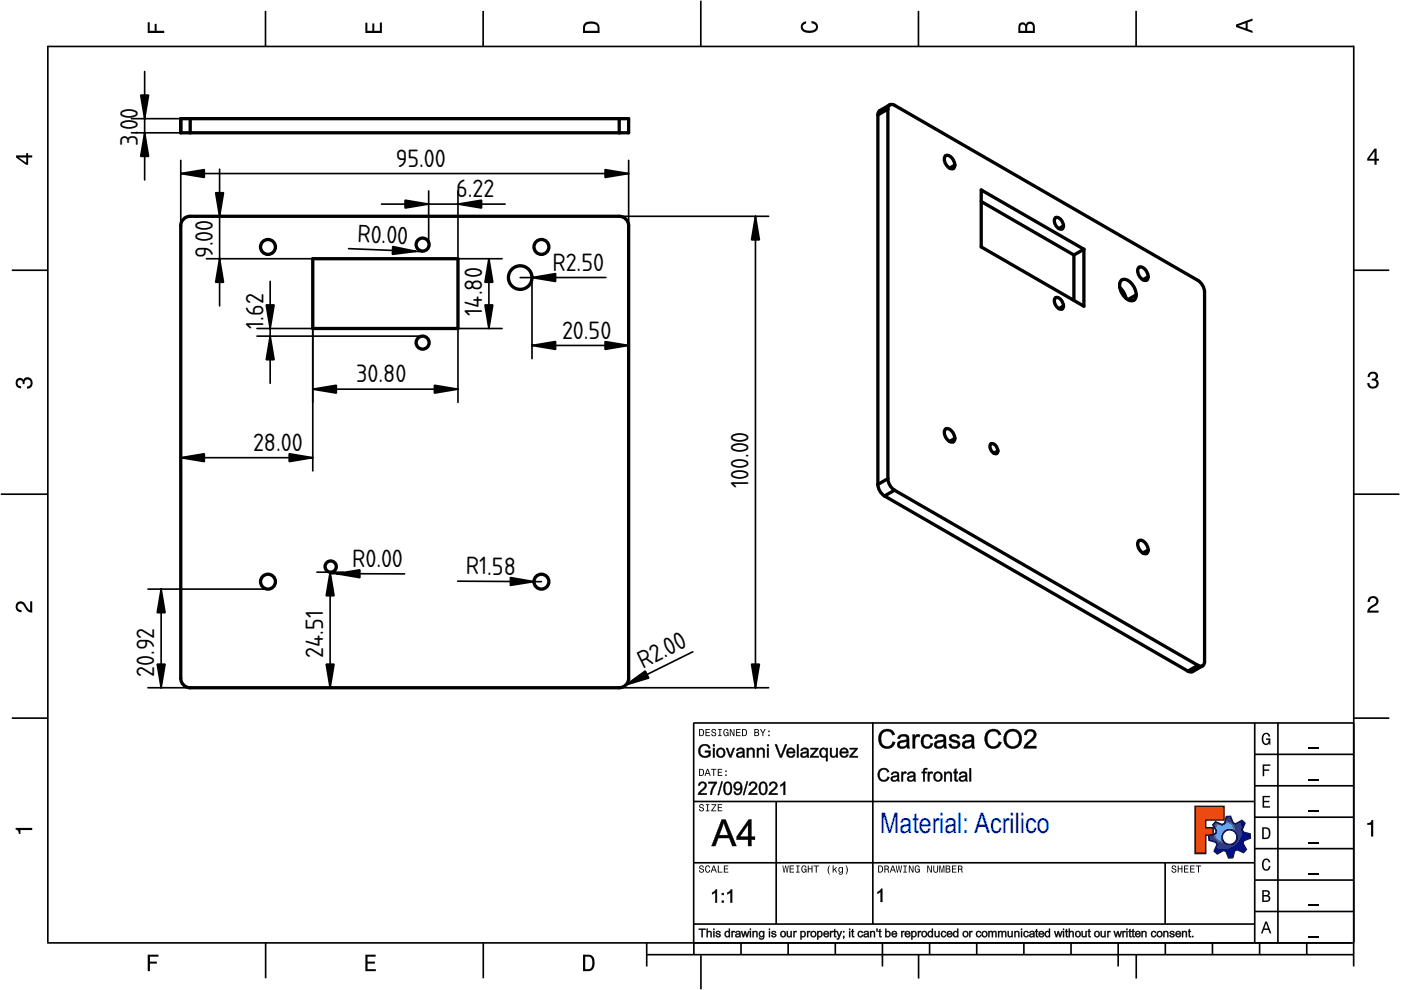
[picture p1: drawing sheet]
<svg xmlns="http://www.w3.org/2000/svg" width="297mm" height="210mm" viewBox="0 0 297 210" stroke-linecap="round" stroke-linejoin="round" font-family="sans-serif">
<defs><g id="words">
<text font-size="6" fill="#00f" x="186.6" y="176.6">Material: Acrilico</text>
<g font-size="5">
<text x="29.2" y="27.5" transform="rotate(-90 29.2 27.5)">00</text>
<text x="29.2" y="30.9" transform="rotate(-90 29.2 30.9)">3.</text>
<text x="83.9" y="35.3">95.00</text>
<text x="96.7" y="41.8">6.22</text>
<text x="75.8" y="51.3" transform="rotate(2 75.8 51.3)">R0.00</text>
<text x="45.1" y="54.7" transform="rotate(-90 45.1 54.7)">9.00</text>
<text x="117.2" y="57.4">R2.50</text>
<text x="55.8" y="69.7" transform="rotate(-90 55.8 69.7)">1.62</text>
<text x="102.2" y="66.9" transform="rotate(-90 102.2 66.9)">14.80</text>
<text x="119.2" y="71.8">20.50</text>
<text x="75.5" y="81.1">30.80</text>
<text x="53.7" y="95.6">28.00</text>
<text x="158.7" y="103.4" transform="rotate(-90 158.7 103.4)">100.00</text>
<text x="74.7" y="120.2">R0.00</text>
<text x="98.8" y="121.8">R1.58</text>
<text x="32.7" y="143.5" transform="rotate(-90 32.7 143.5)">20.92</text>
<text x="68.5" y="139.5" transform="rotate(-90 68.5 139.5)">24.51</text>
<text x="136.3" y="141.8" transform="rotate(-26 136.3 141.8)">R2.00</text>
</g>
</g></defs>
<g fill="none" stroke="#000" stroke-width=".35">
<path d="M10.1 9.7v190.1M10.1 9.9h277M56.3 2.3v7.5M102.4 2.3v7.5M148.6 .1v9.8M194.7 2.3v7.5M240.9 2.3v7.5M287 9.7v195.2M2.5 57.3h7.5M287.1 57.3h7.4M.2 104.8h10M287 104.8h9.7"/>
<path d="M2.5 152.3h7.5M147 153.3h140.1M147.1 153.3v49.1M185.1 153.2v42.8M266 159.9h21M266 153.3v46.7M270.9 153.3v46.7M287.1 152.3h7.4M147 169.9h119M164.6 169.9v26M266 179.9h21M266 173.3h21"/>
<path d="M266 166.6h21M10 199.9h277.1M56.3 199.9v7.5M102.5 199.9v7.5M137.1 199.9v5M147 195.9h119M147 182.9h119M157.1 199.9v2.5M167.1 199.9v2.5M177.1 199.9v2.5M187.1 199.9v5M197.1 199.9v2.5"/>
<path d="M207.1 199.9v2.5M217.1 199.9v2.5M227.1 199.9v2.5M237.1 199.9v5M247 182.9v13M247.1 199.9v2.5M257.1 199.9v2.5M266 193.3h21M266 186.6h21M267.1 199.9v2.5M277.1 199.9v2.5M137.1 202.4h150"/>
<path d="M148.6 202.6v7.2M194.8 202.4v5.1M240.9 202.4v5.1"/>
</g>
<g fill="#000">
<path d="M31.3 4.7h.4v1.8h1.1v-1.4h.4v1.4h1.6v.5h-3.5z" fill-rule="evenodd"/>
<path d="M77.5 4.8h.4v1.7h1v-1.5h.5v1.5h1.1v-1.7h.5v2.2h-3.5z" fill-rule="evenodd"/>
<path d="M124.1 4.9a2.19 2.19 0 0 0-.5 2.1h3.5v-1.2a1.42 1.42 0 0 0-1.7-1.3zM124.3 5.2a2.14 2.14 0 0 1 2.3 .3l.1 1h-2.7l.1-1z" fill-rule="evenodd"/>
<path d="M170.1 4.9l.8-.4v.5a.7 .7 0 0 0-.7 .5 .7 .7 0 0 0 .3 .8 1.69 1.69 0 0 0 2.5-.6 .9 .9 0 0 0-.9-.8v-.5a1.24 1.24 0 0 1 1.3 1.1 1.24 1.24 0 0 1-1 1.4 2.22 2.22 0 0 1-2.5-.7l-.1-.5z" fill-rule="evenodd"/>
<path d="M216.1 5l-.2 .8v1.2h3.5v-1.3a.98 .98 0 0 0-.7-1.1 .98 .98 0 0 0-1.2 .6 .84 .84 0 0 0-1.4-.2zM216.4 5.3a.54 .54 0 0 1 .7-.1 .54 .54 0 0 1 .3 .6v.7h-1.1zM217.9 5.2a.62 .62 0 0 1 .7-.1 .62 .62 0 0 1 .4 .6v.8h-1.2z" fill-rule="evenodd"/>
<path d="M262.1 5.2v.5l3.5 1.3v-.5l-1.1-.3v-1.4l1.1-.4v-.5zM262.6 5.5l1.5-.6v1.1z" fill-rule="evenodd"/>
<path d="M3.4 32.9v.5l2.1 1.5h.5v-1.5h.8v-.5h-.8v-.5h-.4v.5zM4 33.4h1.6v1.1z" fill-rule="evenodd"/>
<path d="M291.4 31.5l-1.5 2.1v.5h1.5v.8h.5v-.8h.5v-.4h-.5v-2.2zM291.4 32.1v1.6h-1.1z" fill-rule="evenodd"/>
<path d="M3.6 80.4a.86 .86 0 0 1 1.4 .1 1.06 1.06 0 0 1 1.2-.5 1.06 1.06 0 0 1 .7 1.2 1.1 1.1 0 0 1-1.2 1.2v-.4a.71 .71 0 0 0 .8-1 .71 .71 0 0 0-1.3-.1v.6h-.4a.61 .61 0 0 0-.3-.8 .61 .61 0 0 0-.8 .2 .61 .61 0 0 0 .2 .8l.6 .2v.4a1.15 1.15 0 0 1-1.2-.6 1.15 1.15 0 0 1 .3-1.3z" fill-rule="evenodd"/>
<path d="M290.3 79.1a1.08 1.08 0 0 1 1.3-.2 1.08 1.08 0 0 1 .5 1.3l-.4 .2a1.06 1.06 0 0 1 .6 1.3 1.06 1.06 0 0 1-1.2 .7 1.1 1.1 0 0 1-1.2-1.2h.4a.71 .71 0 0 0 1 .8 .71 .71 0 0 0 .1-1.3h-.6v-.4a.61 .61 0 0 0 .8-.3 .61 .61 0 0 0-.2-.8 .61 .61 0 0 0-.8 .2l-.2 .5h-.4z" fill-rule="evenodd"/>
<path d="M3.6 127.8a1.22 1.22 0 0 1 2 .7l.4 .6 .4 .3v-1.9h.4v2.4a1.8 1.8 0 0 1-1.7-1.4 .71 .71 0 0 0-.9-.5 .71 .71 0 0 0-.5 .8 .71 .71 0 0 0 .9 .6v.4a1.18 1.18 0 0 1-1.2-.6 1.18 1.18 0 0 1 .2-1.4z" fill-rule="evenodd"/>
<path d="M290.3 126.7a1.18 1.18 0 0 1 1.9 .3 1.18 1.18 0 0 1-1 1.7l-.5 .3-.3 .5h1.9v.4h-2.4a1.8 1.8 0 0 1 1.4-1.7 .71 .71 0 0 0 .5-.9 .71 .71 0 0 0-.9-.5 .71 .71 0 0 0-.5 .8h-.4z" fill-rule="evenodd"/>
<path d="M148.2 154.6v1.5h.5a.77 .77 0 0 0 .6-.8 .77 .77 0 0 0-.6-.7zM148.4 154.8a.58 .58 0 0 1 .7 .5 .58 .58 0 0 1-.7 .6zM149.6 154.6v1.5h.9v-.2h-.7v-.5h.6v-.2h-.6v-.4h.7v-.2zM151 154.7a.53 .53 0 0 0 0 .6 .53 .53 0 0 0 .6 .2 .32 .32 0 0 1-.3 .5 .32 .32 0 0 1-.3-.4h-.2a.5 .5 0 0 0 .7 .5 .5 .5 0 0 0 .1-.8l-.4-.1a.28 .28 0 0 1-.1-.4 .28 .28 0 0 1 .4-.1 .28 .28 0 0 1 .1 .3h.2a.51 .51 0 0 0-.3-.4 .51 .51 0 0 0-.5 .1zM152.3 154.6v.2h.2v1.1h-.2v.2h.7v-.2h-.3v-1.1h.3v-.2zM153.5 154.7a.81 .81 0 0 0 .5 1.4l.3-.2 .2 .2v-.8h-.6v.1h.4l-.2 .5a.6 .6 0 0 1-.5-.6 .6 .6 0 0 1 .4-.6l.2 .3h.2l-.1-.3a.53 .53 0 0 0-.8 0zM154.7 154.6v1.5h.2v-1.3l.6 1.3h.2v-1.5h-.2v1.2l-.5-1.2zM156.1 154.6v1.5h.9v-.2h-.7v-.5h.6v-.2h-.6v-.4h.7v-.2zM157.3 154.6v1.5h.5a.77 .77 0 0 0 .6-.8 .77 .77 0 0 0-.6-.7zM157.5 154.8a.58 .58 0 0 1 .7 .5 .58 .58 0 0 1-.7 .6zM159.9 154.6v1.5h.6a.42 .42 0 0 0 .5-.3 .42 .42 0 0 0-.3-.5l.2-.2-.1-.4zM160.1 154.8h.3a.23 .23 0 0 1 .3 .2 .23 .23 0 0 1-.3 .2h-.3zM160.1 155.4h.4a.26 .26 0 0 1 .3 .2 .26 .26 0 0 1-.3 .3h-.4zM161.1 154.6l.5 .9v.6h.2v-.6l.5-.9h-.2l-.4 .7-.3-.7zM162.9 155.8v.3h.3v-.3zM162.9 154.9v.3h.3v-.3z" fill-rule="evenodd"/>
<path d="M267.8 155.7a.85 .85 0 0 1 .9-.3 .85 .85 0 0 1 .6 .8h-.3l-.1-.3a.49 .49 0 0 0-.4-.3 .49 .49 0 0 0-.5 .3 1.2 1.2 0 0 0 .4 1.8 .66 .66 0 0 0 .6-.8h-.6v-.3h.9v1.3h-.1l-.1-.3-.3 .3a.85 .85 0 0 1-1.2-.7v-1.1z" fill-rule="evenodd"/>
<path d="M3.3 175.5h3.5v.5h-2.5v.8h-.3a.77 .77 0 0 0-.7-.9z" fill-rule="evenodd"/>
<path d="M148.4 170.6a.53 .53 0 0 0 0 .6 .53 .53 0 0 0 .6 .2 .32 .32 0 0 1-.3 .5 .32 .32 0 0 1-.3-.4h-.2a.5 .5 0 0 0 .7 .6 .5 .5 0 0 0 .1-.9l-.4-.1a.28 .28 0 0 1-.1-.4 .28 .28 0 0 1 .4-.1 .28 .28 0 0 1 .1 .4h.2a.51 .51 0 0 0-.3-.5 .51 .51 0 0 0-.5 .1zM149.7 170.5v.2h.2v1.1h-.2v.2h.7v-.2h-.3v-1.1h.3v-.2zM150.8 170.5v.2h.8l-.8 1.3h1.1v-.2h-.9l.9-1.3zM152.2 170.5v1.5h.9v-.2h-.7v-.5h.6v-.2h-.6v-.4h.7v-.2z" fill-rule="evenodd"/>
<path d="M148.2 163v1.5h.5a.77 .77 0 0 0 .6-.7 .77 .77 0 0 0-.6-.8zM148.4 163.2a.57 .57 0 0 1 .7 .6 .57 .57 0 0 1-.7 .5zM149.9 163l-.5 1.5h.2l.1-.4h.6l.2 .4h.2l-.6-1.5zM150 163.2l.3 .7h-.5zM150.8 163v.2h.4v1.3h.2v-1.3h.5v-.2zM152.2 163v1.5h.9v-.2h-.7v-.5h.6v-.2h-.6v-.4h.7v-.2zM153.8 164.2v.3h.3v-.3zM153.8 163.4v.3h.3v-.3z" fill-rule="evenodd"/>
<path d="M253.4 171h6.1v2.8h-3.9v1.7h1.6v1.5h-1.6v4h-2.2z" fill-rule="evenodd"/>
<path d="M257.7 174.3l-.5 .6 .7 1.3-.2 .6-1.4 .5v.9l1.5 .4 .3 .5-.7 1.4 .7 .5 1.3-.7 .6 .2 .5 1.4 .9-.1 .3-1.4 .6-.3 1.4 .6 .5-.6-.7-1.3 .2-.6 1.4-.5-.1-.9-1.4-.4-.3-.5 .6-1.4-.6-.6-1.3 .8-.6-.2-.5-1.4h-.9l-.4 1.5-.5 .2zM259.1 177.5a1.6 1.6 0 0 1 3.2 0 1.6 1.6 0 0 1-3.2 0z" fill-rule="evenodd"/>
<path d="M267.7 168.7h1.5v.3h-1.2v.8h1.1v.3h-1.1v.8h1.3v.3h-1.6z" fill-rule="evenodd"/>
<path d="M267.7 162.1h1.6v.3h-1.3v.7h1.1v.3h-1.1v1.2h-.3z" fill-rule="evenodd"/>
<path d="M267.6 175.4v2.5h.8a1.37 1.37 0 0 0 .7-2.2 1.56 1.56 0 0 0-1.5-.3zM267.9 175.7a.98 .98 0 0 1 1.2 .7 .98 .98 0 0 1-.7 1.2h-.5z" fill-rule="evenodd"/>
<path d="M289.9 174.5a.77 .77 0 0 0 .9-.6h.4v3.5h-.5v-2.5h-.8z" fill-rule="evenodd"/>
<path d="M148.4 183.6a.53 .53 0 0 0 0 .6 .53 .53 0 0 0 .6 .2 .32 .32 0 0 1-.3 .5 .32 .32 0 0 1-.3-.4h-.2a.5 .5 0 0 0 .7 .6 .5 .5 0 0 0 .1-.9l-.4-.1a.28 .28 0 0 1-.1-.4 .28 .28 0 0 1 .4-.1 .28 .28 0 0 1 .1 .4h.2a.51 .51 0 0 0-.3-.5 .51 .51 0 0 0-.5 .1zM149.6 183.7l-.1 .2a.67 .67 0 0 0 .1 .9 .67 .67 0 0 0 .8 .1l.2-.4h-.2l-.2 .3a.6 .6 0 0 1-.5-.5 .6 .6 0 0 1 .4-.6l.3 .3h.2l-.2-.4a.5 .5 0 0 0-.8 .1zM151.2 183.5l-.5 1.5h.2l.1-.4h.6l.2 .4h.2l-.6-1.5zM151.3 183.7l.3 .7h-.5zM152.2 183.5v1.5h1v-.2h-.8v-1.3zM153.5 183.5v1.5h.9v-.2h-.7v-.5h.6v-.2h-.6v-.4h.7v-.2z" fill-rule="evenodd"/>
<path d="M165.9 183.5l.3 1.5h.1l.3-1.3 .2 1.3h.2l.2-1.5h-.1l-.2 1.3-.2-1.3h-.2l-.2 1.3-.2-1.3zM167.4 183.5v1.5h1v-.2h-.8v-.5h.7v-.2h-.7v-.4h.7v-.2zM168.8 183.5v.2h.3v1.1h-.3v.2h.7v-.2h-.2v-1.1h.2v-.2zM170.1 183.7a.82 .82 0 0 0 .5 1.3l.3-.2 .1 .2v-.8h-.5v.2h.3l-.2 .4a.6 .6 0 0 1-.5-.5 .6 .6 0 0 1 .5-.6l.2 .3h.2l-.2-.4a.53 .53 0 0 0-.7 .1zM171.3 183.5v1.5h.2v-.7h.6v.7h.2v-1.5h-.2v.6h-.6v-.6zM172.5 183.5v.2h.5v1.3h.2v-1.3h.4v-.2zM175.8 183.5a1.35 1.35 0 0 0 .2 1.9 1.84 1.84 0 0 1 0-1.9zM176.5 183.5v1.5h.2v-.4l.2-.2 .4 .6h.2l-.4-.7 .4-.5h-.2l-.6 .6v-.9zM177.9 184a.59 .59 0 0 0-.2 .7 .59 .59 0 0 0 .7 .3l.1-.2a.31 .31 0 0 1-.1 .5 .31 .31 0 0 1-.4-.2h-.2a.47 .47 0 0 0 .5 .4 .47 .47 0 0 0 .4-.5v-1.2h-.2v.2l-.3-.2zM178 184.1l.1-.1a.42 .42 0 0 1 .4 .4 .42 .42 0 0 1-.4 .5l-.1-.3zM179.3 183.5a1.85 1.85 0 0 1 0 1.9 1.22 1.22 0 0 0 0-1.9z" fill-rule="evenodd"/>
<path d="M186.2 183.5v1.5h.5a.77 .77 0 0 0 .6-.7 .77 .77 0 0 0-.6-.8zM186.4 183.7a.58 .58 0 0 1 .6 .6 .58 .58 0 0 1-.6 .5zM187.5 183.5v1.5h.2v-.6a.45 .45 0 0 1 .5 .1 .45 .45 0 0 1 .1 .5h.2l-.2-.7a.42 .42 0 0 0 .1-.5 .42 .42 0 0 0-.4-.3zM187.7 183.7h.2a.26 .26 0 0 1 .4 .3 .26 .26 0 0 1-.4 .2h-.2zM189.2 183.5l-.6 1.5h.2l.2-.4h.6l.1 .4h.2l-.5-1.5zM189.3 183.7l.2 .7h-.4zM189.9 183.5l.3 1.5h.2l.2-1.3 .2 1.3h.2l.3-1.5h-.2l-.2 1.3-.2-1.3h-.2l-.2 1.3-.2-1.3zM191.5 183.5v.2h.3v1.1h-.3v.2h.8v-.2h-.3v-1.1h.3v-.2zM192.7 183.5v1.5h.2v-1.2l.5 1.2h.3v-1.5h-.2v1.2l-.6-1.2zM194.1 183.7a.81 .81 0 0 0 .5 1.3l.3-.2 .1 .2v-.8h-.5v.2h.3l-.2 .4a.6 .6 0 0 1-.5-.5 .6 .6 0 0 1 .5-.6l.2 .3h.2l-.2-.4a.53 .53 0 0 0-.7 .1zM196.6 183.5v1.5h.2v-1.2l.6 1.2h.2v-1.5h-.2v1.2l-.6-1.2zM197.9 183.5v.9a.52 .52 0 0 0 .5 .6 .52 .52 0 0 0 .5-.6v-.9h-.2v.9a.33 .33 0 0 1-.3 .5 .33 .33 0 0 1-.3-.5v-.9zM199.2 183.5v1.5h.1v-1.4l.3 1.4h.2l.3-1.4v1.4h.1v-1.5h-.2l-.3 1.3-.3-1.3zM200.5 183.5v1.5h.6a.42 .42 0 0 0 .4-.3 .42 .42 0 0 0-.2-.5l.2-.2-.1-.4zM200.7 183.7h.3a.23 .23 0 0 1 .3 .2 .23 .23 0 0 1-.3 .2h-.3zM200.7 184.3h.3a.26 .26 0 0 1 .3 .3 .26 .26 0 0 1-.3 .2h-.3zM201.8 183.5v1.5h1v-.2h-.8v-.5h.7v-.2h-.7v-.4h.8v-.2zM203.1 183.5v1.5h.2v-.6a.45 .45 0 0 1 .5 .1 .45 .45 0 0 1 .1 .5h.2l-.2-.7a.42 .42 0 0 0 .1-.5 .42 .42 0 0 0-.4-.3zM203.3 183.7h.3a.26 .26 0 0 1 .3 .3 .26 .26 0 0 1-.4 .2h-.2z" fill-rule="evenodd"/>
<path d="M248.5 183.6a.53 .53 0 0 0 0 .6 .53 .53 0 0 0 .6 .2 .32 .32 0 0 1-.2 .5 .32 .32 0 0 1-.3-.4h-.2a.5 .5 0 0 0 .6 .6 .5 .5 0 0 0 .2-.9l-.4-.1a.28 .28 0 0 1-.1-.4 .28 .28 0 0 1 .3-.1 .28 .28 0 0 1 .2 .4h.2a.51 .51 0 0 0-.3-.5 .51 .51 0 0 0-.6 .1zM249.7 183.5v1.5h.2v-.7h.6v.7h.2v-1.5h-.2v.6h-.6v-.6zM251 183.5v1.5h1v-.2h-.8v-.5h.7v-.2h-.7v-.4h.8v-.2zM252.3 183.5v1.5h1v-.2h-.8v-.5h.7v-.2h-.7v-.4h.8v-.2zM253.5 183.5v.2h.5v1.3h.2v-1.3h.5v-.2z" fill-rule="evenodd"/>
<path d="M268.3 195.4l-1 2.5h.4l.2-.7h1l.3 .7h.3l-.9-2.5zM268.4 195.8l.4 1.1h-.7z" fill-rule="evenodd"/>
<path d="M267.6 188.7v2.5h1a.7 .7 0 0 0 .7-.5 .7 .7 0 0 0-.4-.8 .61 .61 0 0 0 .3-.8 .61 .61 0 0 0-.7-.4zM267.9 189h.6a.38 .38 0 0 1 .4 .4 .38 .38 0 0 1-.5 .4h-.5zM267.9 190.1h.6a.44 .44 0 0 1 .5 .4 .44 .44 0 0 1-.5 .4h-.6z" fill-rule="evenodd"/>
<path d="M267.8 182.3a.85 .85 0 0 1 .9-.3 .85 .85 0 0 1 .6 .8h-.3l-.1-.2a.47 .47 0 0 0-.4-.3 .47 .47 0 0 0-.4 .3 1.21 1.21 0 0 0 .4 1.7 .64 .64 0 0 0 .5-.7h.4a.89 .89 0 0 1-.8 1 .89 .89 0 0 1-1-.7v-1.1z" fill-rule="evenodd"/>
<path d="M31.3 202.4h2.3v.4h-1.8v1.1h1.5v.4h-1.5v1.6h-.5z" fill-rule="evenodd"/>
<path d="M77.5 202.4h2.1v.4h-1.7v1.1h1.6v.4h-1.6v1.2h1.8v.4h-2.2z" fill-rule="evenodd"/>
<path d="M123.6 202.4v3.5h1.2a1.42 1.42 0 0 0 1.3-1.7 1.38 1.38 0 0 0-1.3-1.8zM124.1 202.8l1 .1a1.89 1.89 0 0 1 0 2.5l-1 .1z" fill-rule="evenodd"/>
</g>
<path d="M277.3 158.6h2.2M277.3 178.6h2.2M277.3 172h2.2M277.3 165.3h2.2M277.3 198.6h2.2M277.3 192h2.2M277.3 185.3h2.2" fill="none" stroke="#000" stroke-width=".25"/>
<g fill="#000">
<path d="M186 189.1l.8-.7h.3v2.8h-.4v-2.1l-.7 .4z"/>
<path d="M148.5 158.1a1.24 1.24 0 0 1 2.1 .5l-.3 .1a.93 .93 0 0 0-.9-.6 .93 .93 0 0 0-.8 .5v.1a1.07 1.07 0 0 0 .2 1.4 1.07 1.07 0 0 0 1.5-.1v-.5l-.9 .1v-.5h1.3v1.1a1.54 1.54 0 0 1-2.3 .1 1.54 1.54 0 0 1 .1-2.2zM148.6 158.1a1.46 1.46 0 0 0-.1 2.1 1.46 1.46 0 0 0 2.1 0v-1h-1.1v.3h.8v.5a1.13 1.13 0 0 1-1.9-.6 1.13 1.13 0 0 1 1.6-1.2l.3 .5 .3-.1a1.2 1.2 0 0 0-2-.5zM151.1 157.8h.5v.5h-.5zM151.2 157.8v.4h.3v-.4zM151.1 158.6h.5v2h-.5zM151.2 158.6v2h.3v-2zM152.2 158.7a1.05 1.05 0 0 1 1.4 .2 1.05 1.05 0 0 1-.2 1.5 1.05 1.05 0 0 1-1.4-.2l-.1-1zM152.2 158.8a1.03 1.03 0 0 0-.2 1.3 1.03 1.03 0 0 0 1.3 .4 1.02 1.02 0 0 0 .3-1.4 1.02 1.02 0 0 0-1.4-.3zM152.4 159a.7 .7 0 0 0-.1 .9 .7 .7 0 0 0 .8 .3 .69 .69 0 0 0 .3-.9 .69 .69 0 0 0-1-.3zM152.4 159a.77 .77 0 0 1 1.1 .4 .77 .77 0 0 1-.7 1 .84 .84 0 0 1-.4-1.4zM153.9 158.6h.4l.6 1.6 .5-1.6h.4l-.8 2h-.3zM153.9 158.6l.8 2h.3l.8-2h-.4l-.5 1.8-.6-1.8zM156.3 158.8a.88 .88 0 0 1 1-.3 .88 .88 0 0 1 .6 .8l.1 1.3h-.4l-.1-.2a.73 .73 0 0 1-1 .3 .73 .73 0 0 1-.2-1.1l1.1-.3a.49 .49 0 0 0-.4-.4 .49 .49 0 0 0-.5 .4l-.4-.1zM156.3 158.8l-.2 .4h.4a.52 .52 0 0 1 .4-.4 .52 .52 0 0 1 .5 .1l.1 .5-.9 .1a.6 .6 0 0 0-.3 1 .99 .99 0 0 0 1.2-.2l.1 .3h.3l-.1-.4v-1.2a.97 .97 0 0 0-1.5-.2zM156.6 159.9h-.1a.43 .43 0 0 0 .4 .5 .43 .43 0 0 0 .5-.4l.1-.4zM156.5 159.8l1-.3a.62 .62 0 0 1-.3 .8 .62 .62 0 0 1-.8-.2zM158.3 158.6h.4v.3a.73 .73 0 0 1 .9-.4 .73 .73 0 0 1 .4 .9v1.2h-.4v-1.2a.46 .46 0 0 0-.5-.5 .46 .46 0 0 0-.4 .6v1.1h-.4zM158.3 158.6v2h.4l-.1-1.1a.53 .53 0 0 1 .5-.7 .53 .53 0 0 1 .6 .6l-.1 1.2h.4v-1.6a.73 .73 0 0 0-.7-.4 .73 .73 0 0 0-.7 .4l.1-.4zM160.5 158.6h.3v.3a.73 .73 0 0 1 .9-.4 .73 .73 0 0 1 .5 .9v1.2h-.5v-1.2a.46 .46 0 0 0-.5-.5 .46 .46 0 0 0-.3 .6v1.1h-.4zM160.5 158.6v2h.3v-1.1a.53 .53 0 0 1 .4-.7 .53 .53 0 0 1 .6 .6v1.2h.3v-1.6a.73 .73 0 0 0-.7-.4 .73 .73 0 0 0-.6 .4v-.4zM162.6 157.8h.4v.5h-.4zM162.6 157.8v.4h.4v-.4zM162.6 158.6h.4v2h-.4zM162.6 158.6v2h.4v-2zM164.2 157.8h.5l.9 2.5 .8-2.5h.5l-1.1 2.8h-.5zM164.3 157.8l1.1 2.8h.3l1.1-2.8h-.3l-.9 2.7-.9-2.7zM167 158.8a.96 .96 0 0 1 1.1-.2 .96 .96 0 0 1 .5 1.1h-1.5a.56 .56 0 0 0 .5 .6 .56 .56 0 0 0 .6-.4l.4 .1a.83 .83 0 0 1-1.2 .7 1.16 1.16 0 0 1-.4-1.9zM167 158.9a1 1 0 0 0-.1 1.4 1 1 0 0 0 1.5 0l.2-.3h-.4a.59 .59 0 0 1-.7 .4 .59 .59 0 0 1-.4-.8l1.5 .1a1.1 1.1 0 0 0-.9-1.1zM167.3 159l-.2 .4h1.1a.51 .51 0 0 0-.3-.5 .51 .51 0 0 0-.6 .1zM167.2 159l.5-.2 .3 .1 .3 .5h-1.2zM168.9 157.8h.5v2.8h-.5zM169 157.8v2.8h.3v-2.8zM169.9 158.8a.88 .88 0 0 1 1-.3 .88 .88 0 0 1 .6 .8l.1 1.3h-.4l-.1-.2a.73 .73 0 0 1-1 .3 .73 .73 0 0 1-.2-1.1l1.2-.3a.49 .49 0 0 0-.5-.4 .49 .49 0 0 0-.5 .4l-.4-.1zM169.9 158.8l-.1 .4h.3a.52 .52 0 0 1 .4-.4 .52 .52 0 0 1 .5 .1l.1 .5-.9 .1a.6 .6 0 0 0-.3 1 .99 .99 0 0 0 1.3-.2v.3h.3l-.1-.4v-1.2a.97 .97 0 0 0-1.5-.2zM170.2 159.9h-.1a.43 .43 0 0 0 .4 .5 .43 .43 0 0 0 .5-.4l.1-.4zM170.1 159.8l1-.3a.62 .62 0 0 1-.3 .8 .62 .62 0 0 1-.8-.2zM171.8 158.6h1.7v.2l-1.3 1.5h1.4v.3h-1.9v-.3l1.4-1.4h-1.3zM171.9 158.6v.3l1.2-.1-1.3 1.5v.3h1.8v-.3l-1.5 .1 1.4-1.6v-.2zM174 158.7a.74 .74 0 0 1 1.2 .2l-.1-.3h.4v2.8h-.4v-1a.74 .74 0 0 1-.7 .3 .74 .74 0 0 1-.6-.5l-.1-.8zM174 158.8a.97 .97 0 0 0-.2 1.2 .97 .97 0 0 0 1.2 .5l.2-.2-.1 1.1h.4v-2.8h-.3v.4l-.4-.4zM174.3 159a.67 .67 0 0 0-.2 .9 .67 .67 0 0 0 .9 .3 .76 .76 0 0 0 .1-.8 .76 .76 0 0 0-.7-.5zM174.2 159a.67 .67 0 0 1 .9 0 .67 .67 0 0 1 .1 .9 .6 .6 0 0 1-.7 .5 .6 .6 0 0 1-.5-.8zM175.9 158.6h.5l-.1 1.5a.49 .49 0 0 0 .7 .2 .49 .49 0 0 0 .2-.6v-1.1h.5v2h-.4v-.3a.73 .73 0 0 1-.7 .4 .73 .73 0 0 1-.6-.5zM176 158.6v1.2a.68 .68 0 0 0 .5 .8 .68 .68 0 0 0 .9-.4l-.1 .4h.3v-2h-.3v1.1a.55 .55 0 0 1-.5 .7 .55 .55 0 0 1-.5-.7v-1.1zM178.3 158.8a.96 .96 0 0 1 1.1-.2 .96 .96 0 0 1 .5 1.1h-1.5a.56 .56 0 0 0 .5 .6 .56 .56 0 0 0 .6-.4l.4 .1a.83 .83 0 0 1-1.2 .7 1.16 1.16 0 0 1-.4-1.9zM178.3 158.9a1 1 0 0 0-.1 1.4 1 1 0 0 0 1.5 0l.2-.3h-.4a.59 .59 0 0 1-.7 .4 .59 .59 0 0 1-.4-.8l1.5 .1a1.1 1.1 0 0 0-.9-1.1zM178.6 159l-.2 .4h1.1a.51 .51 0 0 0-.3-.5 .51 .51 0 0 0-.6 .1zM178.5 159l.5-.2 .3 .1 .3 .5h-1.2zM180.1 158.6h1.8v.2l-1.4 1.5h1.4v.3h-1.8v-.3l1.3-1.4h-1.3zM180.2 158.6v.3l1.3-.1-1.4 1.5v.3h1.8v-.3l-1.5 .1 1.4-1.6v-.2z"/>
<path d="M148.5 158.1a1.27 1.27 0 0 1 2.1 .5l-.3 .1a1 1 0 0 0-1.4-.5 1 1 0 0 0-.4 1.4 1.1 1.1 0 0 0 1.8 .4v-.5h-.8v-.3h1.1v1a1.5 1.5 0 0 1-2.1 .1 1.5 1.5 0 0 1 0-2.2zM151.2 157.8h.3v.4h-.3zM151.2 158.6h.3v2h-.3zM152.2 158.8a1.01 1.01 0 0 1 1.4 .2 1.01 1.01 0 0 1-.2 1.4 1.01 1.01 0 0 1-1.4-.2l-.1-.9zM152.4 159a.74 .74 0 0 0-.2 .9 .74 .74 0 0 0 .9 .4 .73 .73 0 0 0 .3-1 .73 .73 0 0 0-1-.3zM153.9 158.6h.4l.6 1.6 .5-1.6h.4l-.8 2h-.3zM156.3 158.8a.87 .87 0 0 1 .9-.3 .87 .87 0 0 1 .6 .8l.1 1.3h-.3l-.1-.2a.74 .74 0 0 1-.9 .3 .74 .74 0 0 1-.4-.9l.4-.3 .9-.2a.51 .51 0 0 0-.5-.5 .51 .51 0 0 0-.5 .4h-.4zM156.6 159.8a.36 .36 0 0 0 0 .5 .36 .36 0 0 0 .4 .1l.4-.3 .1-.5zM158.3 158.6h.4v.3a.72 .72 0 0 1 .8-.3 .72 .72 0 0 1 .5 .8v1.2h-.4v-1.2a.5 .5 0 0 0-.5-.6 .5 .5 0 0 0-.4 .7v1.1h-.4zM160.5 158.6h.3v.3a.72 .72 0 0 1 .9-.3 .72 .72 0 0 1 .4 .8v1.2h-.3v-1.2a.5 .5 0 0 0-.6-.6 .5 .5 0 0 0-.4 .7v1.1h-.3zM162.6 157.8h.4v.4h-.4zM162.6 158.6h.4v2h-.4zM164.3 157.8h.4l.9 2.5 .9-2.5h.3l-1.1 2.8h-.3zM167 158.8a.94 .94 0 0 1 1.1-.1 .94 .94 0 0 1 .5 1h-1.5a.59 .59 0 0 0 .4 .6 .59 .59 0 0 0 .7-.3h.4a1 1 0 0 1-1.4 .5 1 1 0 0 1-.4-1.5zM167.3 159l-.2 .4h1.1a.56 .56 0 0 0-.3-.5 .56 .56 0 0 0-.6 .1zM169 157.8h.3v2.8h-.3zM169.9 158.8a.87 .87 0 0 1 .9-.3 .87 .87 0 0 1 .6 .8l.1 1.3h-.3l-.1-.2a.74 .74 0 0 1-.9 .3 .74 .74 0 0 1-.4-.9l.4-.3 .9-.2a.51 .51 0 0 0-.5-.5 .51 .51 0 0 0-.5 .4h-.3zM170.2 159.8a.36 .36 0 0 0 0 .5 .36 .36 0 0 0 .4 .1l.4-.3 .1-.5zM171.9 158.6h1.6v.2l-1.3 1.5h1.4v.3h-1.8v-.3l1.3-1.4h-1.2zM174 158.8l.6-.3 .6 .4v-.3h.3v2.8h-.4v-1a.91 .91 0 0 1-1.2 0 .91 .91 0 0 1-.1-1.2zM174.2 159a.75 .75 0 0 0-.1 .9 .75 .75 0 0 0 .8 .4 .76 .76 0 0 0 .3-.9 .76 .76 0 0 0-.9-.5zM176 158.6h.3v1.1a.5 .5 0 0 0 .5 .7 .5 .5 0 0 0 .5-.7v-1.1h.3v2h-.3v-.3a.71 .71 0 0 1-.8 .3 .71 .71 0 0 1-.5-.8zM178.3 158.8a.94 .94 0 0 1 1.1-.1 .94 .94 0 0 1 .5 1h-1.5a.59 .59 0 0 0 .4 .6 .59 .59 0 0 0 .7-.3h.4a1 1 0 0 1-1.5 .5 1 1 0 0 1-.3-1.5zM178.6 159l-.2 .4h1.1a.56 .56 0 0 0-.3-.5 .56 .56 0 0 0-.6 .1zM180.2 158.6h1.6v.2l-1.3 1.5h1.4v.3h-1.8v-.3l1.3-1.4h-1.2z"/>
<path d="M186.8 155.1a1.76 1.76 0 0 1 2.9 .6l-.5 .2a1.26 1.26 0 0 0-1.6-.8 1.26 1.26 0 0 0-.8 1.5 1.28 1.28 0 0 0 .9 1.6 1.28 1.28 0 0 0 1.6-1l.5 .2a1.85 1.85 0 0 1-2.3 1.2 1.85 1.85 0 0 1-1.2-2.3zM190.6 156a1.41 1.41 0 0 1 2.1 .3l.2 2.4h-.5l-.1-.4a1.2 1.2 0 0 1-2.1-.4 1.27 1.27 0 0 1 1.5-1h.3a.41 .41 0 0 0 .2-.5 .41 .41 0 0 0-.4-.3l-.8 .1-.2 .4h-.5zM190.9 157.5a.54 .54 0 0 0 .1 .8 .54 .54 0 0 0 .7 0 .9 .9 0 0 0 .5-1.1zM193.5 155.7h.5v.5a.71 .71 0 0 1 1.1-.4l-.2 .5a.65 .65 0 0 0-.7 .1 .65 .65 0 0 0-.2 .7v1.6h-.5zM195.7 156a1.24 1.24 0 0 1 2 .6l-.4 .1a.8 .8 0 0 0-1.1-.6 .8 .8 0 0 0-.4 1.1 .8 .8 0 0 0 .5 1.1 .8 .8 0 0 0 1-.7l.5 .1a1.32 1.32 0 0 1-1.7 1 1.32 1.32 0 0 1-.8-1.8zM198.5 156a1.41 1.41 0 0 1 2 .3l.2 2.4h-.5l-.1-.4a1.2 1.2 0 0 1-2.1-.4 1.27 1.27 0 0 1 1.6-1h.2a.41 .41 0 0 0 .2-.5 .41 .41 0 0 0-.4-.3l-.7 .1-.3 .4h-.5zM198.7 157.5a.54 .54 0 0 0 .1 .8 .54 .54 0 0 0 .7 0 .9 .9 0 0 0 .6-1.1zM201.4 156a1.22 1.22 0 0 1 2.1 .5l-.5 .1a.65 .65 0 0 0-.6-.5 .65 .65 0 0 0-.7 .5l.3 .2a1.42 1.42 0 0 1 1.6 1 1.24 1.24 0 0 1-1.2 1 1.24 1.24 0 0 1-1.2-1l.4-.1a.7 .7 0 0 0 .7 .6 .7 .7 0 0 0 .7-.6l-.2-.2a1.66 1.66 0 0 1-1.6-1zM204.4 156a1.41 1.41 0 0 1 2.1 .3l.2 2.4h-.6v-.4a1.2 1.2 0 0 1-2.1-.4 1.27 1.27 0 0 1 1.5-1h.3a.41 .41 0 0 0 .2-.5 .41 .41 0 0 0-.5-.3l-.7 .1-.2 .4h-.5zM204.7 157.5a.54 .54 0 0 0 0 .8 .54 .54 0 0 0 .8 0 .9 .9 0 0 0 .5-1.1zM209.3 155.1a1.76 1.76 0 0 1 2.9 .6l-.5 .2a1.26 1.26 0 0 0-1.5-.8 1.26 1.26 0 0 0-.9 1.5 1.28 1.28 0 0 0 .9 1.6 1.28 1.28 0 0 0 1.6-1l.5 .2a1.85 1.85 0 0 1-2.3 1.2 1.85 1.85 0 0 1-1.2-2.3zM213.3 155.1a2.04 2.04 0 0 1 3.2 .7 2.04 2.04 0 0 1-1.5 2.9 2.09 2.09 0 0 1-2.1-1.2 2.09 2.09 0 0 1 .4-2.4zM213.8 155.4a1.65 1.65 0 0 0-.4 1.9 1.65 1.65 0 0 0 1.6 .9 1.67 1.67 0 0 0 1.1-1.7 1.67 1.67 0 0 0-1.4-1.5zM217.6 154.9a1.29 1.29 0 0 1 1.9 .2 1.29 1.29 0 0 1-.5 1.9l-1.2 1.2h1.9v.5h-2.6a3.1 3.1 0 0 1 1.5-2 .85 .85 0 0 0 .6-.9 .85 .85 0 0 0-.7-.8l-.6 .2-.2 .6h-.5z"/>
<path d="M186.8 155.1a1.8 1.8 0 0 1 3 .7l-.6 .1a1.24 1.24 0 0 0-1.5-.8 1.24 1.24 0 0 0-.9 1.5 1.24 1.24 0 0 0 .9 1.6 1.24 1.24 0 0 0 1.5-1l.6 .1a1.84 1.84 0 0 1-2.1 1.4 1.84 1.84 0 0 1-1.5-2.1l.1-.8zM186.9 155a2.16 2.16 0 0 0 .9 3.7 1.63 1.63 0 0 0 2-1.3l-.5-.2a1.3 1.3 0 0 1-1.6 1.1 1.3 1.3 0 0 1-.9-1.7 1.3 1.3 0 0 1 .8-1.5 1.3 1.3 0 0 1 1.6 .8l.5-.2a1.74 1.74 0 0 0-2.8-.7zM190.6 155.9a1.34 1.34 0 0 1 2.2 .5v1.7l.2 .6h-.6l-.1-.4a1.27 1.27 0 0 1-2.1-.2 1.23 1.23 0 0 1 1.5-1.2l.5-.1a.74 .74 0 0 0-.6-.7 .74 .74 0 0 0-.8 .6l-.5-.1zM190.7 156l-.4 .6h.5a.76 .76 0 0 1 .5-.6 .76 .76 0 0 1 .8 .3v-.1a.37 .37 0 0 1 .2 .4 .37 .37 0 0 1-.3 .3l-1.1 .2a.9 .9 0 0 0-.6 1 1.27 1.27 0 0 0 2 .1l.1 .5h.5l-.2-.6v-1.8a1.37 1.37 0 0 0-2-.3zM190.9 157.6a.5 .5 0 0 0 .1 .7 .5 .5 0 0 0 .7-.1l.5-.3v-.7zM190.9 157.5l1.4-.4a.92 .92 0 0 1-.4 1.1 .92 .92 0 0 1-1.2-.1zM193.5 155.7h.5v.5a.68 .68 0 0 1 .4-.5 .68 .68 0 0 1 .7 .2l-.2 .5a.55 .55 0 0 0-.8 .2l-.1 2.1h-.5zM193.5 155.7v3h.5v-1.6a.67 .67 0 0 1 .1-.7 .67 .67 0 0 1 .8-.1l.2-.4a.76 .76 0 0 0-1.2 .3l.1-.5zM195.7 156a1.21 1.21 0 0 1 1.2-.4 1.21 1.21 0 0 1 .9 1l-.5 .1a.78 .78 0 0 0-1-.6 .78 .78 0 0 0-.5 1.1 .77 .77 0 0 0 .5 1.1 .77 .77 0 0 0 1-.8l.5 .1a1.31 1.31 0 0 1-1.5 1.2 1.31 1.31 0 0 1-1.1-1.6l.2-.8zM195.7 156a1.48 1.48 0 0 0-.3 1.9 1.48 1.48 0 0 0 1.7 .7l.4-.4 .3-.5-.5-.1a.78 .78 0 0 1-.8 .8 .78 .78 0 0 1-.7-.8 1 1 0 0 1 .1-1.2 1 1 0 0 1 1-.3l.4 .6 .4-.1a1.22 1.22 0 0 0-2-.6zM198.4 155.9a1.34 1.34 0 0 1 2.2 .5v1.7l.2 .6h-.6l-.1-.4a1.27 1.27 0 0 1-2.1-.2 1.23 1.23 0 0 1 1.5-1.2l.6-.1a.74 .74 0 0 0-.7-.7 .74 .74 0 0 0-.8 .6l-.5-.1zM198.5 156l-.4 .6h.5a.76 .76 0 0 1 .6-.6 .76 .76 0 0 1 .7 .3l.1-.1a.37 .37 0 0 1 .2 .4 .37 .37 0 0 1-.3 .3l-1.1 .2a.9 .9 0 0 0-.7 1 1.27 1.27 0 0 0 2 .1l.1 .5h.5l-.2-.6v-1.8a1.37 1.37 0 0 0-2-.3zM198.8 157.6a.5 .5 0 0 0 0 .7 .5 .5 0 0 0 .7-.1l.5-.3 .1-.7zM198.7 157.5l1.4-.4a.92 .92 0 0 1-.4 1.1 .92 .92 0 0 1-1.1-.1zM201.4 156l.2-.1a1.21 1.21 0 0 1 1.9 .6l-.5 .1a.64 .64 0 0 0-.6-.5 .64 .64 0 0 0-.6 .4l.6 .4a.93 .93 0 0 1 1.1 .5 .93 .93 0 0 1-.3 1.1 1.26 1.26 0 0 1-2.1-.8h.5a.76 .76 0 0 0 .6 .6 .76 .76 0 0 0 .8-.3l-.1-.4-.3-.1a1.35 1.35 0 0 1-1.4-1zM201.5 156a.77 .77 0 0 0-.1 .9 .77 .77 0 0 0 .7 .4l.3 .1a.5 .5 0 0 1 .7 .5 .5 .5 0 0 1-.7 .5l-.6-.2-.2-.5-.4 .1a1.23 1.23 0 0 0 1.1 .9 1.23 1.23 0 0 0 1.2-.9 1.59 1.59 0 0 0-1.5-1l-.3-.1a.63 .63 0 0 1 .5-.7 .63 .63 0 0 1 .7 .3l.1 .3 .5-.1a1.23 1.23 0 0 0-2-.5zM204.4 155.9a1.34 1.34 0 0 1 2.1 .5l.1 1.7 .1 .6h-.6v-.4a1.27 1.27 0 0 1-2.1-.2 1.23 1.23 0 0 1 1.5-1.2l.5-.1a.74 .74 0 0 0-.7-.7 .74 .74 0 0 0-.8 .6l-.5-.1zM204.4 156l-.3 .6h.5a.76 .76 0 0 1 .5-.6 .76 .76 0 0 1 .8 .3v-.1a.37 .37 0 0 1 .2 .4 .37 .37 0 0 1-.3 .3l-1.1 .2a.9 .9 0 0 0-.6 1 1.27 1.27 0 0 0 2 .1v.5h.6l-.2-.6v-1.8a1.37 1.37 0 0 0-2.1-.3zM204.7 157.6a.5 .5 0 0 0 .1 .7 .5 .5 0 0 0 .6-.1l.5-.3 .1-.7zM204.6 157.5l1.5-.4a.92 .92 0 0 1-.4 1.1 .92 .92 0 0 1-1.2-.1zM209.3 155.1a1.8 1.8 0 0 1 3 .7l-.6 .1a1.24 1.24 0 0 0-1.5-.8 1.24 1.24 0 0 0-.8 1.5 1.24 1.24 0 0 0 .8 1.6 1.24 1.24 0 0 0 1.5-1l.6 .1a1.84 1.84 0 0 1-2.1 1.4 1.84 1.84 0 0 1-1.5-2.1l.2-.8zM209.4 155a2.16 2.16 0 0 0 .9 3.7 1.63 1.63 0 0 0 2-1.3l-.5-.2a1.3 1.3 0 0 1-1.6 1.1 1.3 1.3 0 0 1-.9-1.7 1.3 1.3 0 0 1 .9-1.5 1.3 1.3 0 0 1 1.6 .8l.4-.2a1.74 1.74 0 0 0-2.8-.7zM213.3 155.1a2.08 2.08 0 0 1 3.2 .7 2.08 2.08 0 0 1-1.5 3 2.13 2.13 0 0 1-2.1-1.3 2.13 2.13 0 0 1 .4-2.4zM213.4 155.2a2.03 2.03 0 0 0-.4 2.5 2.03 2.03 0 0 0 2.4 .8 2.01 2.01 0 0 0 1-2.8 2.01 2.01 0 0 0-3-.5zM213.8 155.4a1.61 1.61 0 0 0-.4 1.8 1.61 1.61 0 0 0 1.6 1 1.63 1.63 0 0 0 1.1-1.7 1.63 1.63 0 0 0-1.4-1.4zM213.7 155.4a1.48 1.48 0 0 1 1.9-.1 1.48 1.48 0 0 1 .5 1.7 1.45 1.45 0 0 1-1.8 1.3 1.45 1.45 0 0 1-1-2zM217.5 154.9a1.33 1.33 0 0 1 2 .2 1.33 1.33 0 0 1-.5 1.9l-1.2 1.2 2-.1v.6h-2.8l.3-.8 .8-.8a1.65 1.65 0 0 0 1-1.7 .75 .75 0 0 0-.9-.3 .75 .75 0 0 0-.5 .8l-.6-.1zM217.6 155l-.4 .8h.5a.81 .81 0 0 1 1.2-.7 .81 .81 0 0 1 0 1.4l-1.4 1.3-.4 .9h2.6v-.5h-2l1.3-1.2a1.24 1.24 0 0 0 .5-1.8 1.24 1.24 0 0 0-1.9-.2z"/>
<path d="M148.3 165.9a.91 .91 0 0 1 1.4 .2 .91 .91 0 0 1-.5 1.4l-.7 .7h1.3v.3h-1.8a3.2 3.2 0 0 1 1.3-1.6 .53 .53 0 0 0-.2-.9 .53 .53 0 0 0-.7 .6l-.4-.1zM150.2 165.8h1.8v.2l-.8 1.3-.3 1.2h-.3a4.2 4.2 0 0 1 1-2.4h-1.4zM153 165.7h.2l-.8 2.9h-.2zM153.8 165.9a.99 .99 0 0 1 1.1 .1 .99 .99 0 0 1 .3 1.2 1.01 1.01 0 0 1-.3 1.1 1.01 1.01 0 0 1-1.1 .1 2.12 2.12 0 0 1 0-2.5zM154 166.1a1.88 1.88 0 0 0 .1 2.2h.3a1.72 1.72 0 0 0 0-2.3zM155.8 166a.99 .99 0 0 1 1.2-.1 .99 .99 0 0 1 .4 1.2 1.1 1.1 0 0 1-.3 1.1 1.1 1.1 0 0 1-1.1 .3l-.4-.6 .3-.1a.58 .58 0 0 0 .7 .4 .58 .58 0 0 0 .4-.7v-.3a.88 .88 0 0 1-1.3 .1 .88 .88 0 0 1 .1-1.3zM155.8 166.7a.6 .6 0 0 0 1.2 0 .6 .6 0 0 0-1.2 0zM158.3 165.7h.3l-.8 2.9h-.3zM159 165.9a.91 .91 0 0 1 1.4 .2 .91 .91 0 0 1-.5 1.4l-.7 .7h1.3v.3h-1.8a3.2 3.2 0 0 1 1.3-1.6 .53 .53 0 0 0-.2-.9 .53 .53 0 0 0-.7 .6l-.3-.1zM161.3 165.9a.99 .99 0 0 1 1.1 .1 .99 .99 0 0 1 .3 1.2 1.01 1.01 0 0 1-.2 1.1 1.01 1.01 0 0 1-1.2 .1 2.12 2.12 0 0 1 0-2.5zM161.5 166.1a1.88 1.88 0 0 0 .1 2.2h.3a1.72 1.72 0 0 0 0-2.3zM163.3 165.9a.91 .91 0 0 1 1.4 .2 .91 .91 0 0 1-.5 1.4l-.7 .7h1.3v.3h-1.8a3.2 3.2 0 0 1 1.3-1.6 .53 .53 0 0 0-.2-.9 .53 .53 0 0 0-.7 .6l-.3-.1zM165.4 166.4l.8-.7h.3v2.8h-.4v-2.2l-.7 .5z"/>
<path d="M148.3 165.9a.95 .95 0 0 1 1.5 .2 .95 .95 0 0 1-.6 1.4l-.7 .7h1.4v.4h-2l.3-.7 .9-.9a.51 .51 0 0 0 .3-.6 .51 .51 0 0 0-.6-.3 .51 .51 0 0 0-.4 .5h-.4zM148.3 166l-.3 .5 .4 .1a.58 .58 0 0 1 .9-.5 .58 .58 0 0 1-.1 1l-.9 .8-.3 .6h1.8v-.3h-1.4l.6-.6a1.03 1.03 0 0 0 .4-1.7l-.7-.1zM150.2 165.7h1.8v.3a4.8 4.8 0 0 0-1.1 2.6l-.4-.1a3.8 3.8 0 0 1 1.1-2.4h-1.4zM150.2 165.8v.3h1.4a4.7 4.7 0 0 0-1 2.4h.3l.3-1.2 .8-1.3v-.2zM152.9 165.7h.4l-.8 2.9h-.4zM153 165.7l-.8 2.9h.2l.8-2.9zM153.8 165.9a1.03 1.03 0 0 1 1.2 .1 1.03 1.03 0 0 1 .2 1.2 1.05 1.05 0 0 1-.2 1.1 1.05 1.05 0 0 1-1.2 .2 2.15 2.15 0 0 1 0-2.6zM153.8 165.9a2.28 2.28 0 0 0-.1 2.4 .89 .89 0 0 0 1 .1 .89 .89 0 0 0 .4-.9 1.19 1.19 0 0 0-1-1.7zM153.9 166.2a2.18 2.18 0 0 0 .3 2h.2a1.71 1.71 0 0 0 0-2.1zM154 166.1l.5-.1a1.73 1.73 0 0 1 0 2.3h-.4a1.87 1.87 0 0 1-.1-2.2zM155.8 166a1.03 1.03 0 0 1 1.2-.1 1.03 1.03 0 0 1 .4 1.2 1.14 1.14 0 0 1-.3 1.1 1.14 1.14 0 0 1-1.1 .3l-.3-.2-.2-.5h.4a.54 .54 0 0 0 .7 .4 .54 .54 0 0 0 .4-.7v-.3a.82 .82 0 0 1-1 .4 .82 .82 0 0 1-.5-.9zM155.8 166a.83 .83 0 0 0 0 1.3 .83 .83 0 0 0 1.3-.2v.2a.71 .71 0 0 1-.3 .8 .71 .71 0 0 1-.9 0v-.3l-.3 .1a.89 .89 0 0 0 1.1 .6 .89 .89 0 0 0 .6-1.1 1.12 1.12 0 0 0-1.1-1.6zM155.8 166.6a.55 .55 0 0 0 1.1 0 .55 .55 0 0 0-1.1 0zM155.7 166.7a.65 .65 0 0 1 1.3 0 .65 .65 0 0 1-1.3 0zM158.3 165.7h.3l-.8 2.9h-.3zM158.3 165.7l-.7 2.9h.2l.8-2.9zM159 165.9a.95 .95 0 0 1 1.5 .2 .95 .95 0 0 1-.5 1.4l-.8 .7h1.4v.4h-1.9l.2-.7 1-.9a.51 .51 0 0 0 .3-.6 .51 .51 0 0 0-.6-.3 .51 .51 0 0 0-.4 .5h-.5zM159.1 166l-.3 .5 .3 .1a.58 .58 0 0 1 .9-.5 .58 .58 0 0 1-.1 1l-.9 .8-.3 .6h1.8v-.3h-1.4l.6-.6a1.03 1.03 0 0 0 .4-1.7l-.7-.1zM161.3 165.9a1.03 1.03 0 0 1 1.2 .1 1.03 1.03 0 0 1 .2 1.2 1.05 1.05 0 0 1-.2 1.1 1.05 1.05 0 0 1-1.2 .2 2.15 2.15 0 0 1 0-2.6zM161.3 165.9a2.28 2.28 0 0 0-.1 2.4 .89 .89 0 0 0 1 .1 .89 .89 0 0 0 .4-.9 1.19 1.19 0 0 0-1-1.7zM161.4 166.2a2.18 2.18 0 0 0 .3 2h.2a1.71 1.71 0 0 0 0-2.1zM161.5 166.1l.5-.1a1.73 1.73 0 0 1 0 2.3h-.4a1.87 1.87 0 0 1-.1-2.2zM163.3 165.9a.95 .95 0 0 1 1.5 .2 .95 .95 0 0 1-.5 1.4l-.8 .7h1.4v.4h-1.9l.2-.7 .9-.9a.51 .51 0 0 0 .3-.6 .51 .51 0 0 0-.5-.3 .51 .51 0 0 0-.5 .5h-.4zM163.4 166l-.3 .5 .3 .1a.58 .58 0 0 1 .9-.5 .58 .58 0 0 1-.1 1l-.9 .8-.3 .6h1.8v-.3h-1.4l.6-.6a1.03 1.03 0 0 0 .4-1.7l-.7-.1zM165.4 166.4l.5-.3a.4 .4 0 0 1 .6-.4v2.9h-.4l.1-2.2-.8 .4zM165.4 166.4l.1 .4 .7-.5-.1 2.2h.4v-2.8h-.3l-.2 .4z"/>
<path d="M153 173.7h.9l2.3 5.7h-1l-.6-1.7h-2.3l-.6 1.7h-.9zM153 173.8l-2.1 5.6h.8l.5-1.8h2.5l.6 1.8h.8l-2.3-5.6zM153.4 174.4l-.2 .8-.7 1.9h1.9zM153.4 174.3l1.1 2.8h-2.1zM158.7 173.7h.6v3.7h.8v.7l-.8-.1v1.4h-.7v-1.4l-2.5 .1v-.7zM158.7 173.8l-2.5 3.6v.6h2.5l-.1 1.4h.7v-1.4h.8v-.6h-.8v-3.6zM158.6 174.9l-1.7 2.5h1.7zM158.7 174.7v2.7h-1.9z"/>
<path d="M153 173.8h.8l2.3 5.6h-.8l-.7-1.7h-2.3l-.6 1.7h-.8zM153.4 174.4l-.9 2.7h1.9zM158.7 173.8h.6v3.6h.8v.6h-.8v1.4h-.7v-1.4h-2.4v-.6zM158.6 174.9l-1.7 2.5h1.7z"/>
<path d="M186.6 163.1a1.21 1.21 0 0 1 1.9 .5l-.3 .1a.91 .91 0 0 0-1.3-.4 .91 .91 0 0 0-.4 1.2 .86 .86 0 0 0 .7 .9 .86 .86 0 0 0 1-.7l.4 .1a1.28 1.28 0 0 1-1.7 .8 1.28 1.28 0 0 1-.8-1.6zM189.1 163.9a.87 .87 0 0 1 .9-.3 .87 .87 0 0 1 .6 .8l.1 1.3h-.3l-.1-.3a.74 .74 0 0 1-.9 .3 .74 .74 0 0 1-.5-.8l.4-.3 1-.2a.51 .51 0 0 0-.5-.5 .51 .51 0 0 0-.6 .4l-.3-.1zM189.3 164.9a.36 .36 0 0 0 0 .5 .36 .36 0 0 0 .5 0l.4-.3 .1-.4zM191.1 163.7h.3v.3l.2-.3 .4-.1 .2 .1-.1 .3a.45 .45 0 0 0-.5 .1 .45 .45 0 0 0-.1 .5v1.1h-.4zM192.5 163.9a.87 .87 0 0 1 1-.3 .87 .87 0 0 1 .6 .8l.1 1.3h-.4l-.1-.3a.74 .74 0 0 1-.9 .3 .74 .74 0 0 1-.4-.8l.4-.3 .9-.2a.51 .51 0 0 0-.4-.5 .51 .51 0 0 0-.6 .4l-.3-.1zM192.8 164.9a.36 .36 0 0 0 0 .5 .36 .36 0 0 0 .5 0l.4-.3v-.4zM195.8 163l.3-.1h.5v.3l-.5 .1v.4h.4v.2h-.4v1.8h-.4v-1.8h-.3v-.2h.3zM196.7 163.7h.3v.3l.2-.3 .4-.1 .2 .1-.1 .3a.45 .45 0 0 0-.5 .1 .45 .45 0 0 0-.1 .5v1.1h-.4zM198.2 163.8a1.01 1.01 0 0 1 1.4 .2 1.01 1.01 0 0 1-.2 1.4 1.01 1.01 0 0 1-1.4-.2v-.9zM198.4 164.1a.74 .74 0 0 0-.1 .9 .74 .74 0 0 0 .9 .3 .73 .73 0 0 0 .3-1 .73 .73 0 0 0-1.1-.2zM200.2 163.7h.3v.2a.72 .72 0 0 1 .9-.3 .72 .72 0 0 1 .4 .8v1.3h-.3v-1.3a.5 .5 0 0 0-.6-.5 .5 .5 0 0 0-.4 .7v1.1h-.3zM202.4 163.2l.3-.2v.7h.4v.2h-.4v1.2l.1 .2 .3 .1v.3a.5 .5 0 0 1-.5-.1 .5 .5 0 0 1-.2-.5v-1.2h-.3v-.2h.3zM203.5 163.9a.87 .87 0 0 1 .9-.3 .87 .87 0 0 1 .6 .8l.1 1.3h-.3l-.1-.3a.74 .74 0 0 1-.9 .3 .74 .74 0 0 1-.4-.8l.4-.3 .9-.2a.51 .51 0 0 0-.5-.5 .51 .51 0 0 0-.5 .4l-.4-.1zM203.8 164.9a.36 .36 0 0 0 0 .5 .36 .36 0 0 0 .4 0l.4-.3 .1-.4zM205.5 162.9h.4v2.8h-.4z"/>
<path d="M186.5 163.1a1.18 1.18 0 0 1 2 .6l-.3 .1a.88 .88 0 0 0-1.2-.5 .88 .88 0 0 0-.5 1.2 .82 .82 0 0 0 .8 .8 .82 .82 0 0 0 .9-.7l.4 .1a1.3 1.3 0 0 1-1.7 1 1.3 1.3 0 0 1-.8-1.7zM186.6 163.2a1.38 1.38 0 0 0-.3 1.8 1.38 1.38 0 0 0 1.8 .4l.5-.6-.4-.1a.9 .9 0 0 1-1.1 .7 .9 .9 0 0 1-.7-1.1 .91 .91 0 0 1 .7-1.1 .91 .91 0 0 1 1.1 .5l.3-.1a1.2 1.2 0 0 0-1.9-.4zM189 163.9a.88 .88 0 0 1 1-.4 .88 .88 0 0 1 .6 .9l.2 1.3h-.5v-.3a.73 .73 0 0 1-1.1 .3 .73 .73 0 0 1-.1-1.1l1.1-.2a.49 .49 0 0 0-.4-.5 .49 .49 0 0 0-.6 .4h-.3zM189.1 163.9l-.2 .3 .3 .1a.52 .52 0 0 1 .4-.5 .52 .52 0 0 1 .6 .2l.1 .4-1 .2a.6 .6 0 0 0-.2 .9 .99 .99 0 0 0 1.2-.2l.1 .4h.3l-.1-.4v-1.2a.97 .97 0 0 0-1.5-.2zM189.4 164.9l-.1 .1a.43 .43 0 0 0 .4 .5 .43 .43 0 0 0 .5-.4l.1-.4zM189.3 164.9l1-.3a.62 .62 0 0 1-.3 .8 .62 .62 0 0 1-.8-.3zM191.1 163.6h.4l-.1 .4a.47 .47 0 0 1 .4-.4 .47 .47 0 0 1 .4 .1l-.1 .4-.4-.1-.2 .2v1.5h-.4zM191.1 163.7v2h.4l-.1-1.1a.46 .46 0 0 1 .1-.5 .46 .46 0 0 1 .6-.1l.1-.3a.61 .61 0 0 0-.8 .3v-.3zM192.5 163.9a.88 .88 0 0 1 1-.4 .88 .88 0 0 1 .6 .9l.1 1.3h-.4l-.1-.3a.73 .73 0 0 1-1 .3 .73 .73 0 0 1-.2-1.1l1.2-.2a.49 .49 0 0 0-.5-.5 .49 .49 0 0 0-.5 .4h-.4zM192.6 163.9l-.2 .3 .3 .1a.52 .52 0 0 1 .4-.5 .52 .52 0 0 1 .5 .2l.2 .4-1 .2a.6 .6 0 0 0-.3 .9 .99 .99 0 0 0 1.3-.2v.4h.4l-.2-.4v-1.2a.97 .97 0 0 0-1.4-.2zM192.8 164.9v.1a.43 .43 0 0 0 .3 .5 .43 .43 0 0 0 .5-.4l.1-.4zM192.8 164.9l1-.3a.62 .62 0 0 1-.3 .8 .62 .62 0 0 1-.9-.3zM195.8 163l.3-.2h.6l-.1 .4a.33 .33 0 0 0-.4 0 .33 .33 0 0 0-.1 .5l.4-.1v.4l-.4-.1v1.8h-.4v-1.8l-.3 .1v-.4l.3 .1zM195.8 163.1v.6h-.4v.2h.4l-.1 1.8h.4l-.1-1.8h.5v-.2h-.4a.36 .36 0 0 1 0-.5 .36 .36 0 0 1 .5 0v-.3h-.5zM196.7 163.6h.4l-.1 .4a.47 .47 0 0 1 .4-.4 .47 .47 0 0 1 .5 .1l-.2 .4-.3-.1-.3 .2v1.5h-.4zM196.7 163.7v2h.4l-.1-1.1a.46 .46 0 0 1 .1-.5 .46 .46 0 0 1 .6-.1l.1-.3a.61 .61 0 0 0-.8 .3v-.3zM198.2 163.8a1.05 1.05 0 0 1 1.5 .2 1.05 1.05 0 0 1-.2 1.5 1.05 1.05 0 0 1-1.5-.2l-.1-1zM198.2 163.8a1.03 1.03 0 0 0-.2 1.4 1.03 1.03 0 0 0 1.3 .3 1.02 1.02 0 0 0 .4-1.4 1.02 1.02 0 0 0-1.5-.3zM198.5 164.1a.7 .7 0 0 0-.2 .9 .7 .7 0 0 0 .8 .3 .69 .69 0 0 0 .3-.9 .69 .69 0 0 0-.9-.3zM198.4 164.1a.77 .77 0 0 1 1.2 .4 .77 .77 0 0 1-.7 1 .84 .84 0 0 1-.5-1.4zM200.1 163.6h.4v.3a.73 .73 0 0 1 .9-.3 .73 .73 0 0 1 .5 .8v1.3h-.5v-1.3a.46 .46 0 0 0-.5-.5 .46 .46 0 0 0-.3 .7v1.1h-.5zM200.2 163.7v2h.3v-1.1a.53 .53 0 0 1 .4-.7 .53 .53 0 0 1 .6 .5v1.3h.3v-1.6a.73 .73 0 0 0-.7-.5 .73 .73 0 0 0-.6 .5v-.4zM202.4 163.1l.4-.2-.1 .8 .4-.1v.4h-.4l.1 1.3h.3l.1 .4a.57 .57 0 0 1-.6-.1 .57 .57 0 0 1-.2-.5v-1.2l-.3 .1v-.4l.3 .1zM202.4 163.2v.5h-.3v.2h.3v1.2a.46 .46 0 0 0 .2 .5 .46 .46 0 0 0 .5 0v-.2a.27 .27 0 0 1-.3 0 .27 .27 0 0 1-.1-.3v-1.2h.4v-.2h-.4v-.7zM203.5 163.9a.88 .88 0 0 1 1-.4 .88 .88 0 0 1 .6 .9l.1 1.3h-.4l-.1-.3a.73 .73 0 0 1-1 .3 .73 .73 0 0 1-.2-1.1l1.1-.2a.49 .49 0 0 0-.4-.5 .49 .49 0 0 0-.5 .4h-.4zM203.5 163.9l-.2 .3 .4 .1a.52 .52 0 0 1 .4-.5 .52 .52 0 0 1 .5 .2l.1 .4-.9 .2a.6 .6 0 0 0-.3 .9 .99 .99 0 0 0 1.2-.2l.1 .4h.3l-.1-.4v-1.2a.97 .97 0 0 0-1.5-.2zM203.8 164.9l-.1 .1a.43 .43 0 0 0 .4 .5 .43 .43 0 0 0 .5-.4l.1-.4zM203.7 164.9l1-.3a.62 .62 0 0 1-.3 .8 .62 .62 0 0 1-.8-.3zM205.5 162.8h.4v2.9h-.4zM205.5 162.9v2.8h.4v-2.8z"/>
<path d="M148.1 196.9h1.5v.3l-.6-.1v1.6h-.3l.1-1.6-.7 .1zM148.2 196.9v.2h.6v1.6h.2l-.1-1.6h.7v-.2zM149.8 196.9h.3v.7a.47 .47 0 0 1 .5-.2 .47 .47 0 0 1 .3 .5v.8h-.3v-.8a.27 .27 0 0 0-.3-.3 .27 .27 0 0 0-.2 .4v.7h-.3zM149.8 196.9v1.8h.3l-.1-.7a.35 .35 0 0 1 .3-.5 .35 .35 0 0 1 .4 .4v.8h.2l-.1-.8a.43 .43 0 0 0-.3-.5 .43 .43 0 0 0-.5 .3l.1-.8zM151.2 196.9h.3v.3h-.3zM151.2 196.9v.3h.3v-.3zM151.2 197.4h.3v1.3h-.3zM151.2 197.4v1.3h.3v-1.3zM151.8 197.5l.2-.1a.47 .47 0 0 1 .8 .4h-.3a.23 .23 0 0 0-.2-.2 .23 .23 0 0 0-.3 .2l.3 .1a.48 .48 0 0 1 .5 .6 .48 .48 0 0 1-.8 .2l-.3-.4 .3-.1a.27 .27 0 0 0 .3 .3 .27 .27 0 0 0 .2-.3v.1a.55 .55 0 0 1-.6-.2 .55 .55 0 0 1-.1-.6zM151.9 197.6a.3 .3 0 0 0-.1 .3 .3 .3 0 0 0 .3 .2l.3 .1a.21 .21 0 0 1 .2 .2 .21 .21 0 0 1-.2 .2l-.4-.1-.1-.2h-.2a.5 .5 0 0 0 .6 .4 .5 .5 0 0 0 .4-.5l-.7-.4a.28 .28 0 0 1 .2-.3 .28 .28 0 0 1 .3 .3l.2-.1a.52 .52 0 0 0-.8-.1zM153.8 197.5a.45 .45 0 0 1 .7 .1v-.7h.3v1.8h-.3v-.2a.51 .51 0 0 1-.5 .2 .51 .51 0 0 1-.4-.5zM153.8 197.6a.56 .56 0 0 0-.1 .8 .56 .56 0 0 0 .9 0l-.1 .3h.3v-1.8h-.3l.1 .8a.45 .45 0 0 0-.8-.1zM154 197.7l-.1 .6 .2 .2a.4 .4 0 0 0 .4-.5 .4 .4 0 0 0-.5-.3zM153.9 197.7a.45 .45 0 0 1 .7 .3 .45 .45 0 0 1-.7 .4l-.1-.3zM155.1 197.4h.3v.2a.27 .27 0 0 1 .1-.3 .27 .27 0 0 1 .4 .2l-.1 .2-.4 .1v.9h-.3zM155.1 197.4v1.3h.2v-.7a.3 .3 0 0 1 .1-.3 .3 .3 0 0 1 .3 0l.1-.2-.3-.1-.2 .2v-.2zM156 197.5a.57 .57 0 0 1 .6-.2 .57 .57 0 0 1 .4 .6l.1 .8h-.3v-.2a.47 .47 0 0 1-.8 .2 .47 .47 0 0 1 .2-.8h.5a.31 .31 0 0 0-.3-.3 .31 .31 0 0 0-.3 .2h-.2zM156 197.6l-.1 .2h.2a.32 .32 0 0 1 .3-.3 .32 .32 0 0 1 .3 .1l.1 .3-.6 .1a.37 .37 0 0 0-.2 .6 .37 .37 0 0 0 .5 0l.3-.1v.2h.3l-.2-1a.57 .57 0 0 0-.9-.1zM156.2 198.2l-.1 .1a.31 .31 0 0 0 .3 .2 .31 .31 0 0 0 .3-.2l.1-.2zM156.1 198.2l.6-.2a.36 .36 0 0 1-.1 .6 .36 .36 0 0 1-.5-.4zM157.1 197.4h.3l.2 1 .3-1h.2l.3 1 .2-1h.3l-.4 1.3h-.3l-.2-1-.2 1h-.3zM157.1 197.4l.4 1.3h.2l.2-1 .3 1h.3l.4-1.3h-.2l-.3 1.2-.3-1.2h-.2l-.3 1-.3-1zM159 196.9h.3v.3h-.3zM159 196.9v.3h.2v-.3zM159 197.4h.3v1.3h-.3zM159 197.4v1.3h.2v-1.3zM159.5 197.4h.3v.2a.47 .47 0 0 1 .5-.2 .47 .47 0 0 1 .4 .5v.8h-.3v-.8a.26 .26 0 0 0-.2-.3 .26 .26 0 0 0-.3 .2l-.1 .9h-.3zM159.6 197.4v1.3h.2v-.9a.34 .34 0 0 1 .4-.3 .34 .34 0 0 1 .2 .4v.8h.2v-1a.44 .44 0 0 0-.5-.3 .44 .44 0 0 0-.4 .3l.1-.3zM161 197.5l.4-.2 .4 .3v-.2h.3v1.1a.6 .6 0 0 1-.5 .7 .6 .6 0 0 1-.7-.4h.3a.33 .33 0 0 0 .3 .2 .33 .33 0 0 0 .3-.2v-.3a.55 .55 0 0 1-.7 .2 .55 .55 0 0 1-.3-.7zM161.1 197.6a.56 .56 0 0 0-.1 .8 .56 .56 0 0 0 .8 0v.1a.4 .4 0 0 1-.1 .5 .4 .4 0 0 1-.5 0l-.3-.2a.54 .54 0 0 0 .7 .4 .54 .54 0 0 0 .4-.7v-1.1h-.2l.1 .3-.5-.3zM161.2 197.7v.5l.1 .2a.39 .39 0 0 0 .5-.4 .39 .39 0 0 0-.6-.3zM161.2 197.7a.45 .45 0 0 1 .7 .3 .45 .45 0 0 1-.7 .4l-.1-.4zM163 196.9h.3v.3h-.3zM163 196.9v.3h.3v-.3zM163 197.4h.3v1.3h-.3zM163 197.4v1.3h.3v-1.3zM163.6 197.5l.2-.1a.47 .47 0 0 1 .7 .4h-.2a.23 .23 0 0 0-.2-.2 .23 .23 0 0 0-.3 .2l.3 .1a.48 .48 0 0 1 .5 .6 .48 .48 0 0 1-.8 .2l-.3-.4 .3-.1a.27 .27 0 0 0 .2 .3 .27 .27 0 0 0 .3-.3v.1a.55 .55 0 0 1-.6-.2 .55 .55 0 0 1-.1-.6zM163.7 197.6a.3 .3 0 0 0-.1 .3 .3 .3 0 0 0 .3 .2l.3 .1a.21 .21 0 0 1 .2 .2 .21 .21 0 0 1-.2 .2l-.4-.1-.1-.2h-.2a.5 .5 0 0 0 .6 .4 .5 .5 0 0 0 .4-.5l-.7-.4a.28 .28 0 0 1 .2-.3 .28 .28 0 0 1 .3 .3l.2-.1a.52 .52 0 0 0-.8-.1zM165.4 198.1a.7 .7 0 0 1 1.4 0 .7 .7 0 0 1-1.4 0zM165.5 198.1a.61 .61 0 0 0 1.2 0 .61 .61 0 0 0-1.2 0zM165.8 197.7a.42 .42 0 0 0-.1 .6 .42 .42 0 0 0 .6 .1 .42 .42 0 0 0 .1-.6 .42 .42 0 0 0-.6-.1zM165.7 197.7a.47 .47 0 0 1 .7 .4 .47 .47 0 0 1-.7 .3l-.1-.3zM166.8 197.4h.3v1a.29 .29 0 0 0 .4 0 .29 .29 0 0 0 .1-.3v-.7h.3v1.3h-.3l.1-.2a.44 .44 0 0 1-.5 .3 .44 .44 0 0 1-.4-.4zM166.8 197.4l.1 1a.44 .44 0 0 0 .4 .3 .44 .44 0 0 0 .4-.3v.3h.2v-1.3h-.3l.1 .7a.36 .36 0 0 1-.3 .5 .36 .36 0 0 1-.4-.5v-.7zM168.2 197.4h.3v.2a.27 .27 0 0 1 .2-.3 .27 .27 0 0 1 .3 .2l-.1 .2-.4 .1v.9h-.3zM168.2 197.4v1.3h.2v-.7a.3 .3 0 0 1 .1-.3 .3 .3 0 0 1 .4 0v-.2l-.3-.1-.1 .2-.1-.2zM169.7 197.4h.3l-.1 .2a.54 .54 0 0 1 .7-.2 .54 .54 0 0 1 .3 .6 .58 .58 0 0 1-.3 .7 .58 .58 0 0 1-.7-.1l.1 .6h-.3zM169.7 197.4v1.8h.2v-.8a.54 .54 0 0 0 .7 0 .54 .54 0 0 0 .1-.7 .54 .54 0 0 0-.8-.1v.1v-.3zM170.1 197.7l-.1 .6 .1 .2a.43 .43 0 0 0 .5-.4 .43 .43 0 0 0-.4-.5zM170 197.7a.45 .45 0 0 1 .6 .4 .45 .45 0 0 1-.6 .4l-.1-.4zM171.1 197.4h.3v.2a.27 .27 0 0 1 .1-.3 .27 .27 0 0 1 .3 .2v.2l-.4 .1v.9h-.3zM171.1 197.4v1.3h.2v-.7a.3 .3 0 0 1 .1-.3 .3 .3 0 0 1 .3 0l.1-.2-.3-.1-.2 .2v-.2zM171.8 198.1a.7 .7 0 0 1 1.4 0 .7 .7 0 0 1-1.4 0zM171.9 198.1a.61 .61 0 0 0 1.2 0 .61 .61 0 0 0-1.2 0zM172.2 197.7a.42 .42 0 0 0-.1 .6 .42 .42 0 0 0 .6 .1 .42 .42 0 0 0 .1-.6 .42 .42 0 0 0-.6-.1zM172.2 197.7a.47 .47 0 0 1 .7 .4 .47 .47 0 0 1-.7 .3l-.2-.3zM173.2 197.4h.3v.2a.54 .54 0 0 1 .6-.2 .54 .54 0 0 1 .3 .6 .58 .58 0 0 1-.3 .7 .58 .58 0 0 1-.7-.1l.1 .6h-.3zM173.3 197.4v1.8h.2l-.1-.8a.54 .54 0 0 0 .8 0 .54 .54 0 0 0 0-.7 .54 .54 0 0 0-.7-.1l-.1 .1 .1-.3zM173.6 197.7l-.1 .6 .2 .2a.43 .43 0 0 0 .4-.4 .43 .43 0 0 0-.4-.5zM173.5 197.7a.45 .45 0 0 1 .7 .4 .45 .45 0 0 1-.7 .4l-.1-.4zM174.7 197.5a.62 .62 0 0 1 .8-.1 .62 .62 0 0 1 .3 .7h-.9a.35 .35 0 0 0 .2 .4 .35 .35 0 0 0 .4-.3l.3 .1a.58 .58 0 0 1-.4 .5 .58 .58 0 0 1-.7-.2l-.2-.5zM174.8 197.6a.62 .62 0 0 0 0 1 .62 .62 0 0 0 1-.3h-.3a.38 .38 0 0 1-.4 .3 .38 .38 0 0 1-.3-.5h.9a.56 .56 0 0 0-.2-.6 .56 .56 0 0 0-.7 .1zM175 197.7l-.2 .2h.7a.31 .31 0 0 0-.2-.3 .31 .31 0 0 0-.3 .1zM174.9 197.6h.5l.2 .4h-.8zM175.9 197.4h.3v.2a.27 .27 0 0 1 .2-.3 .27 .27 0 0 1 .3 .2l-.1 .2-.4 .1v.9h-.3zM176 197.4v1.3h.2v-.7a.3 .3 0 0 1 0-.3 .3 .3 0 0 1 .4 0l.1-.2-.3-.1-.2 .2v-.2zM176.8 197.1l.3-.2v.5h.2v.2h-.2v.8l.2 .1v.2a.36 .36 0 0 1-.4 0 .36 .36 0 0 1-.1-.4v-.7h-.2v-.2h.2zM176.8 197.1l.1 .4-.2-.1v.2l.2-.1v.8a.28 .28 0 0 0 .1 .3 .28 .28 0 0 0 .3 .1l-.3-.4v-.8l.3 .1v-.2l-.3 .1 .1-.5zM177.3 197.4h.3l.3 1.1 .4-1.1h.3l-.7 1.6-.2 .2h-.3v-.3h.3l.1-.2zM177.3 197.4l.6 1.3-.2 .3h-.3l.1 .2h.2l.8-1.8h-.2l-.4 1.1-.3-1.1zM178.7 197.4h.3v.3h-.3zM178.8 197.4v.3h.2v-.3zM178.7 198.4h.3v.5l-.2 .2-.1-.2 .2-.2h-.2zM178.8 198.4v.3h.1l-.1 .3 .2-.6zM180 196.9h.3v.3h-.3zM180 196.9v.3h.2v-.3zM180 197.4h.3v1.3h-.3zM180 197.4v1.3h.2v-1.3zM180.6 197.1l.3-.2v.5h.2v.2h-.2v.8l.2 .1v.2a.36 .36 0 0 1-.4 0 .36 .36 0 0 1-.1-.4v-.7h-.2v-.2h.2zM180.6 197.1l.1 .4-.2-.1v.2l.2-.1v.8a.28 .28 0 0 0 .1 .3 .28 .28 0 0 0 .3 .1l-.3-.4v-.8l.3 .1v-.2l-.3 .1 .1-.5zM182 197.5a.55 .55 0 0 1 .6-.2 .55 .55 0 0 1 .4 .5l-.3 .1a.31 .31 0 0 0-.3-.3 .31 .31 0 0 0-.3 .2v.5a.29 .29 0 0 0 .4 .2 .29 .29 0 0 0 .2-.3h.3a.61 .61 0 0 1-.8 .5 .61 .61 0 0 1-.4-.8zM182 197.6a.6 .6 0 0 0 .1 1 .6 .6 0 0 0 .9-.3l-.2-.1a.35 .35 0 0 1-.4 .4 .35 .35 0 0 1-.3-.3v-.5a.34 .34 0 0 1 .3-.3 .34 .34 0 0 1 .3 .3h.2a.54 .54 0 0 0-.9-.2zM183.2 197.5a.57 .57 0 0 1 .6-.2 .57 .57 0 0 1 .4 .6l.1 .8h-.3v-.2a.47 .47 0 0 1-.8 .2 .47 .47 0 0 1 .2-.8h.5a.31 .31 0 0 0-.3-.3 .31 .31 0 0 0-.3 .2h-.2zM183.2 197.6l-.1 .2h.2a.32 .32 0 0 1 .3-.3 .32 .32 0 0 1 .3 .1l.1 .3-.6 .1a.37 .37 0 0 0-.2 .6 .37 .37 0 0 0 .5 0l.3-.1v.2h.3l-.2-1a.57 .57 0 0 0-.9-.1zM183.4 198.2v.1a.31 .31 0 0 0 .2 .2 .31 .31 0 0 0 .3-.2l.1-.2zM183.4 198.2l.6-.2a.36 .36 0 0 1-.2 .6 .36 .36 0 0 1-.5-.4zM184.4 197.4h.3v.2a.47 .47 0 0 1 .6-.2 .47 .47 0 0 1 .3 .5v.8h-.3v-.8a.26 .26 0 0 0-.2-.3 .26 .26 0 0 0-.3 .2l-.1 .9h-.3zM184.5 197.4v1.3h.2v-.9a.34 .34 0 0 1 .4-.3 .34 .34 0 0 1 .2 .4v.8h.2v-1a.44 .44 0 0 0-.5-.3 .44 .44 0 0 0-.4 .3l.1-.3zM185.8 196.9h.3l-.1 .7h-.2zM185.8 196.9l.1 .7h.1l.1-.7zM186.4 197.1l.3-.2-.1 .5h.3v.2h-.3l.1 .8 .2 .1v.2a.36 .36 0 0 1-.4 0 .36 .36 0 0 1-.1-.4v-.7h-.2v-.2h.2zM186.4 197.1l.1 .4-.2-.1v.2l.2-.1v.8a.28 .28 0 0 0 0 .3 .28 .28 0 0 0 .4 .1l-.3-.4v-.8l.2 .1v-.2l-.2 .1v-.5zM187.6 196.9h.3v.7a.52 .52 0 0 1 .6-.2 .52 .52 0 0 1 .3 .5 .6 .6 0 0 1-.2 .7 .6 .6 0 0 1-.7 0v.1h-.3zM187.7 196.9v1.8h.2v-.3a.57 .57 0 0 0 .8 0 .57 .57 0 0 0-.1-.9h-.5l-.2 .2v-.8zM188 197.7a.4 .4 0 0 0-.1 .6 .4 .4 0 0 0 .5 .1v-.7l-.2-.1zM188 197.7a.44 .44 0 0 1 .6 .4 .44 .44 0 0 1-.7 .3zM189.2 197.5a.62 .62 0 0 1 .7-.1 .62 .62 0 0 1 .3 .7h-.9a.35 .35 0 0 0 .3 .4 .35 .35 0 0 0 .4-.3l.2 .1a.58 .58 0 0 1-.4 .5 .58 .58 0 0 1-.6-.2l-.2-.5zM189.2 197.6a.62 .62 0 0 0 .1 1 .62 .62 0 0 0 .9-.3h-.2a.38 .38 0 0 1-.5 .3 .38 .38 0 0 1-.3-.5h1a.56 .56 0 0 0-.3-.6 .56 .56 0 0 0-.7 .1zM189.4 197.7l-.1 .2h.6a.31 .31 0 0 0-.1-.3 .31 .31 0 0 0-.4 .1zM189.3 197.6h.5l.2 .4h-.8zM191 197.4h.3v.2a.27 .27 0 0 1 .2-.3 .27 .27 0 0 1 .3 .2l-.1 .2-.4 .1v.9h-.3zM191.1 197.4v1.3h.2l-.1-.7a.3 .3 0 0 1 .1-.3 .3 .3 0 0 1 .4 0l.1-.2-.3-.1-.2 .2v-.2zM192 197.5a.62 .62 0 0 1 .7-.1 .62 .62 0 0 1 .3 .7h-.9a.35 .35 0 0 0 .3 .4 .35 .35 0 0 0 .4-.3l.2 .1a.58 .58 0 0 1-.4 .5 .58 .58 0 0 1-.6-.2l-.2-.5zM192 197.6a.62 .62 0 0 0 .1 1 .62 .62 0 0 0 .9-.3h-.2a.38 .38 0 0 1-.5 .3 .38 .38 0 0 1-.3-.5h1a.56 .56 0 0 0-.3-.6 .56 .56 0 0 0-.7 .1zM192.2 197.7l-.1 .2h.6a.31 .31 0 0 0-.1-.3 .31 .31 0 0 0-.4 .1zM192.1 197.6h.5l.2 .4h-.8zM193.2 197.4h.3l-.1 .2a.54 .54 0 0 1 .7-.2 .54 .54 0 0 1 .3 .6 .58 .58 0 0 1-.3 .7 .58 .58 0 0 1-.7-.1l.1 .6h-.3zM193.2 197.4v1.8h.2v-.8a.54 .54 0 0 0 .7 0 .54 .54 0 0 0 .1-.7 .54 .54 0 0 0-.8-.1v.1v-.3zM193.6 197.7l-.1 .6 .1 .2a.43 .43 0 0 0 .5-.4 .43 .43 0 0 0-.4-.5zM193.5 197.7a.45 .45 0 0 1 .7 .4 .45 .45 0 0 1-.7 .4l-.1-.4zM194.6 197.4h.3v.2a.27 .27 0 0 1 .1-.3 .27 .27 0 0 1 .4 .2l-.1 .2-.4 .1v.9h-.3zM194.6 197.4v1.3h.2v-.7a.3 .3 0 0 1 .1-.3 .3 .3 0 0 1 .3 0l.1-.2-.3-.1-.2 .2v-.2zM195.3 198.1a.7 .7 0 0 1 1.4 0 .7 .7 0 0 1-1.4 0zM195.4 198.1a.61 .61 0 0 0 1.2 0 .61 .61 0 0 0-1.2 0zM195.7 197.7a.42 .42 0 0 0-.1 .6 .42 .42 0 0 0 .6 .1 .42 .42 0 0 0 .1-.6 .42 .42 0 0 0-.6-.1zM195.7 197.7a.47 .47 0 0 1 .7 .4 .47 .47 0 0 1-.7 .3l-.2-.3zM196.8 197.5a.45 .45 0 0 1 .8 .1l-.1-.7h.3v1.8h-.2v-.2a.51 .51 0 0 1-.6 .2 .51 .51 0 0 1-.3-.5zM196.9 197.6a.56 .56 0 0 0-.1 .8 .56 .56 0 0 0 .8 0v.3h.2v-1.8h-.2v.8a.45 .45 0 0 0-.7-.1zM197 197.7v.6l.1 .2a.4 .4 0 0 0 .5-.5 .4 .4 0 0 0-.6-.3zM197 197.7a.45 .45 0 0 1 .6 .3 .45 .45 0 0 1-.6 .4l-.1-.3zM198.1 197.4h.3l.1 1a.29 .29 0 0 0 .3 0 .29 .29 0 0 0 .1-.3v-.7h.3v1.3h-.2v-.2a.44 .44 0 0 1-.4 .3 .44 .44 0 0 1-.4-.4zM198.2 197.4v1a.44 .44 0 0 0 .4 .3 .44 .44 0 0 0 .4-.3v.3h.2v-1.3h-.2v.7a.36 .36 0 0 1-.3 .5 .36 .36 0 0 1-.4-.5l.1-.7zM199.6 197.5a.55 .55 0 0 1 .6-.2 .55 .55 0 0 1 .4 .5l-.2 .1a.31 .31 0 0 0-.3-.3 .31 .31 0 0 0-.3 .2v.5a.29 .29 0 0 0 .3 .2 .29 .29 0 0 0 .3-.3h.2a.61 .61 0 0 1-.8 .5 .61 .61 0 0 1-.3-.8zM199.7 197.6a.6 .6 0 0 0 0 1 .6 .6 0 0 0 .9-.3l-.2-.1a.35 .35 0 0 1-.3 .4 .35 .35 0 0 1-.4-.3v-.5a.34 .34 0 0 1 .3-.3 .34 .34 0 0 1 .4 .3h.2a.54 .54 0 0 0-.9-.2zM200.9 197.5a.62 .62 0 0 1 .7-.1 .62 .62 0 0 1 .3 .7h-.9a.35 .35 0 0 0 .3 .4 .35 .35 0 0 0 .4-.3l.2 .1a.58 .58 0 0 1-.4 .5 .58 .58 0 0 1-.6-.2l-.2-.5zM200.9 197.6a.62 .62 0 0 0 .1 1 .62 .62 0 0 0 .9-.3h-.2a.38 .38 0 0 1-.5 .3 .38 .38 0 0 1-.2-.5h.9a.56 .56 0 0 0-.3-.6 .56 .56 0 0 0-.7 .1zM201.1 197.7l-.1 .2h.6a.31 .31 0 0 0-.1-.3 .31 .31 0 0 0-.4 .1zM201.1 197.6h.4l.2 .4h-.8zM202.2 197.5a.45 .45 0 0 1 .7 .1v-.7h.3v1.8h-.3l.1-.2a.51 .51 0 0 1-.6 .2 .51 .51 0 0 1-.4-.5zM202.2 197.6a.56 .56 0 0 0-.1 .8 .56 .56 0 0 0 .9 0v.3h.2v-1.8h-.3l.1 .8a.45 .45 0 0 0-.8-.1zM202.4 197.7l-.1 .6 .2 .2a.4 .4 0 0 0 .4-.5 .4 .4 0 0 0-.5-.3zM202.3 197.7a.45 .45 0 0 1 .7 .3 .45 .45 0 0 1-.7 .4l-.1-.3zM204.1 198.1a.69 .69 0 0 1 1.3 0 .69 .69 0 0 1-1.3 0zM204.1 198.1a.65 .65 0 0 0 1.3 0 .65 .65 0 0 0-1.3 0zM204.5 197.7a.42 .42 0 0 0-.1 .6 .42 .42 0 0 0 .5 .1 .42 .42 0 0 0 .1-.6 .42 .42 0 0 0-.5-.1zM204.4 197.7a.47 .47 0 0 1 .7 .4 .47 .47 0 0 1-.7 .3l-.1-.3zM205.5 197.4h.2v.2a.27 .27 0 0 1 .2-.3 .27 .27 0 0 1 .3 .2l-.1 .2-.3 .1v.9h-.3zM205.5 197.4v1.3h.2v-.7a.3 .3 0 0 1 .1-.3 .3 .3 0 0 1 .3 0l.1-.2-.3-.1-.2 .2v-.2zM207 197.5a.55 .55 0 0 1 .6-.2 .55 .55 0 0 1 .4 .5l-.2 .1a.31 .31 0 0 0-.3-.3 .31 .31 0 0 0-.3 .2v.5a.29 .29 0 0 0 .3 .2 .29 .29 0 0 0 .3-.3h.2a.61 .61 0 0 1-.7 .5 .61 .61 0 0 1-.4-.8zM207.1 197.6a.6 .6 0 0 0 0 1 .6 .6 0 0 0 .9-.3l-.2-.1a.35 .35 0 0 1-.3 .4 .35 .35 0 0 1-.4-.3v-.5a.34 .34 0 0 1 .4-.3 .34 .34 0 0 1 .3 .3h.2a.54 .54 0 0 0-.9-.2zM208.1 198.1a.7 .7 0 0 1 1.4 0 .7 .7 0 0 1-1.4 0zM208.2 198.1a.61 .61 0 0 0 1.2 0 .61 .61 0 0 0-1.2 0zM208.5 197.7a.42 .42 0 0 0-.1 .6 .42 .42 0 0 0 .6 .1 .42 .42 0 0 0 .1-.6 .42 .42 0 0 0-.6-.1zM208.4 197.7a.47 .47 0 0 1 .8 .4 .47 .47 0 0 1-.8 .3l-.1-.3zM209.5 197.4h.3l-.1 .2a.43 .43 0 0 1 .4-.3 .43 .43 0 0 1 .4 .3 .43 .43 0 0 1 .5-.2 .43 .43 0 0 1 .3 .4v.9h-.3v-.8a.23 .23 0 0 0-.1-.3 .23 .23 0 0 0-.3 .2v.9h-.3v-.8a.23 .23 0 0 0-.3-.3 .23 .23 0 0 0-.2 .3v.8h-.3zM209.5 197.4v1.3h.3l-.1-.7a.33 .33 0 0 1 .2-.4 .33 .33 0 0 1 .4 .3v.8h.2v-.8a.33 .33 0 0 1 .2-.3 .33 .33 0 0 1 .4 .1v1h.2l-.1-.9a.39 .39 0 0 0-.3-.4 .39 .39 0 0 0-.4 .3 .41 .41 0 0 0-.4-.3 .41 .41 0 0 0-.4 .3v-.3zM211.6 197.4h.2v.2a.43 .43 0 0 1 .4-.3 .43 .43 0 0 1 .4 .3 .43 .43 0 0 1 .5-.2 .43 .43 0 0 1 .3 .4v.9h-.3v-.8a.23 .23 0 0 0-.2-.3 .23 .23 0 0 0-.3 .2v.9h-.3v-.8a.23 .23 0 0 0-.2-.3 .23 .23 0 0 0-.2 .3v.8h-.3zM211.6 197.4v1.3h.2v-.7a.33 .33 0 0 1 .2-.4 .33 .33 0 0 1 .4 .3v.8h.2l-.1-.8a.33 .33 0 0 1 .2-.3 .33 .33 0 0 1 .4 .1v1h.2v-.9a.39 .39 0 0 0-.3-.4 .39 .39 0 0 0-.5 .3 .41 .41 0 0 0-.4-.3 .41 .41 0 0 0-.3 .3v-.3zM213.6 197.4h.3l.1 1a.29 .29 0 0 0 .3 0 .29 .29 0 0 0 .1-.3v-.7h.3v1.3h-.2v-.2a.44 .44 0 0 1-.4 .3 .44 .44 0 0 1-.4-.4zM213.7 197.4v1a.44 .44 0 0 0 .4 .3 .44 .44 0 0 0 .5-.3l-.1 .3h.2v-1.3h-.2v.7a.36 .36 0 0 1-.3 .5 .36 .36 0 0 1-.4-.5l.1-.7zM215 197.4h.3v.2a.47 .47 0 0 1 .5-.2 .47 .47 0 0 1 .4 .5v.8h-.3v-.8a.26 .26 0 0 0-.2-.3 .26 .26 0 0 0-.3 .2l-.1 .9h-.3zM215.1 197.4v1.3h.2v-.9a.34 .34 0 0 1 .4-.3 .34 .34 0 0 1 .2 .4v.8h.2v-1a.44 .44 0 0 0-.5-.3 .44 .44 0 0 0-.4 .3l.1-.3zM216.4 196.9h.3v.3h-.3zM216.5 196.9v.3h.2v-.3zM216.4 197.4h.3v1.3h-.3zM216.5 197.4v1.3h.2v-1.3zM217.1 197.5a.55 .55 0 0 1 .6-.2 .55 .55 0 0 1 .4 .5l-.2 .1a.31 .31 0 0 0-.3-.3 .31 .31 0 0 0-.3 .2v.5a.29 .29 0 0 0 .3 .2 .29 .29 0 0 0 .3-.3h.2a.61 .61 0 0 1-.8 .5 .61 .61 0 0 1-.3-.8zM217.2 197.6a.6 .6 0 0 0 0 1 .6 .6 0 0 0 .9-.3l-.2-.1a.35 .35 0 0 1-.3 .4 .35 .35 0 0 1-.4-.3v-.5a.34 .34 0 0 1 .3-.3 .34 .34 0 0 1 .4 .3h.2a.54 .54 0 0 0-.9-.2zM218.3 197.5a.57 .57 0 0 1 .7-.2 .57 .57 0 0 1 .4 .6l.1 .8h-.4v-.2a.47 .47 0 0 1-.7 .2 .47 .47 0 0 1 .1-.8h.6a.31 .31 0 0 0-.3-.3 .31 .31 0 0 0-.3 .2h-.3zM218.4 197.6l-.1 .2h.2a.32 .32 0 0 1 .2-.3 .32 .32 0 0 1 .3 .1l.1 .3-.6 .1a.37 .37 0 0 0-.2 .6 .37 .37 0 0 0 .6 0l.3-.1v.2h.2l-.1-1a.57 .57 0 0 0-.9-.1zM218.5 198.2v.1a.31 .31 0 0 0 .3 .2 .31 .31 0 0 0 .3-.2v-.2zM218.5 198.2l.6-.2a.36 .36 0 0 1-.2 .6 .36 .36 0 0 1-.5-.4zM219.6 197.1l.3-.2v.5h.2v.2h-.2v.8l.2 .1v.2a.36 .36 0 0 1-.4 0 .36 .36 0 0 1-.1-.4v-.7h-.2v-.2h.2zM219.6 197.1l.1 .4-.2-.1v.2l.2-.1v.8a.28 .28 0 0 0 .1 .3 .28 .28 0 0 0 .3 .1l-.3-.4v-.8l.3 .1v-.2l-.3 .1 .1-.5zM220.3 197.5a.62 .62 0 0 1 .8-.1 .62 .62 0 0 1 .3 .7h-.9a.35 .35 0 0 0 .2 .4 .35 .35 0 0 0 .4-.3l.3 .1a.58 .58 0 0 1-.4 .5 .58 .58 0 0 1-.7-.2l-.1-.5zM220.4 197.6a.62 .62 0 0 0 0 1 .62 .62 0 0 0 1-.3h-.3a.38 .38 0 0 1-.4 .3 .38 .38 0 0 1-.3-.5h.9a.56 .56 0 0 0-.2-.6 .56 .56 0 0 0-.7 .1zM220.6 197.7l-.2 .2h.7a.31 .31 0 0 0-.2-.3 .31 .31 0 0 0-.3 .1zM220.5 197.6h.5l.2 .4h-.8zM221.6 197.5a.45 .45 0 0 1 .8 .1v-.7h.3v1.8h-.3v-.2a.51 .51 0 0 1-.6 .2 .51 .51 0 0 1-.3-.5zM221.7 197.6a.56 .56 0 0 0-.1 .8 .56 .56 0 0 0 .9 0l-.1 .3h.2v-1.8h-.2v.8a.45 .45 0 0 0-.7-.1zM221.9 197.7l-.1 .6 .2 .2a.4 .4 0 0 0 .4-.5 .4 .4 0 0 0-.5-.3zM221.8 197.7a.45 .45 0 0 1 .7 .3 .45 .45 0 0 1-.7 .4l-.1-.3zM223.4 197.4h.3l.3 1 .2-1h.3l.2 1 .3-1h.3l-.4 1.3h-.3l-.2-1-.3 1h-.2zM223.5 197.4l.4 1.3h.2l.2-1 .3 1h.2l.5-1.3h-.3l-.3 1.2-.2-1.2h-.2l-.3 1-.3-1zM225.3 196.9h.3v.3h-.3zM225.4 196.9v.3h.2v-.3zM225.3 197.4h.3v1.3h-.3zM225.4 197.4v1.3h.2v-1.3zM226 197.1l.3-.2-.1 .5h.3v.2h-.3l.1 .8 .2 .1v.2a.36 .36 0 0 1-.4 0 .36 .36 0 0 1-.1-.4v-.7h-.2v-.2h.2zM226 197.1v.4l-.2-.1v.2l.2-.1v.8a.28 .28 0 0 0 .1 .3 .28 .28 0 0 0 .4 .1l-.3-.4v-.8l.2 .1v-.2l-.2 .1v-.5zM226.6 196.9h.3l-.1 .7a.47 .47 0 0 1 .6-.2 .47 .47 0 0 1 .3 .5v.8h-.3v-.8a.27 .27 0 0 0-.3-.3 .27 .27 0 0 0-.2 .4v.7h-.3zM226.6 196.9v1.8h.2v-.7a.35 .35 0 0 1 .3-.5 .35 .35 0 0 1 .4 .4l-.1 .8h.3l-.1-.8a.43 .43 0 0 0-.3-.5 .43 .43 0 0 0-.5 .3v-.8zM227.9 198.1a.7 .7 0 0 1 1.4 0 .7 .7 0 0 1-1.4 0zM228 198.1a.61 .61 0 0 0 1.2 0 .61 .61 0 0 0-1.2 0zM228.3 197.7a.42 .42 0 0 0-.1 .6 .42 .42 0 0 0 .6 .1 .42 .42 0 0 0 .1-.6 .42 .42 0 0 0-.6-.1zM228.2 197.7a.47 .47 0 0 1 .8 .4 .47 .47 0 0 1-.8 .3l-.1-.3zM229.3 197.4h.3v1a.29 .29 0 0 0 .4 0 .29 .29 0 0 0 .1-.3v-.7h.3v1.3h-.3l.1-.2a.44 .44 0 0 1-.5 .3 .44 .44 0 0 1-.4-.4zM229.3 197.4l.1 1a.44 .44 0 0 0 .4 .3 .44 .44 0 0 0 .4-.3v.3h.2v-1.3h-.2v.7a.36 .36 0 0 1-.3 .5 .36 .36 0 0 1-.4-.5v-.7zM230.7 197.1l.3-.2v.5h.3v.2h-.3v.8l.2 .1 .1 .2a.36 .36 0 0 1-.4 0 .36 .36 0 0 1-.2-.4l.1-.7h-.2v-.2h.2zM230.8 197.1v.4l-.2-.1v.2l.2-.1v.8a.28 .28 0 0 0 .1 .3 .28 .28 0 0 0 .3 .1l-.2-.4v-.8l.2 .1v-.2l-.2 .1v-.5zM231.9 198.1a.7 .7 0 0 1 1.4 0 .7 .7 0 0 1-1.4 0zM232 198.1a.61 .61 0 0 0 1.2 0 .61 .61 0 0 0-1.2 0zM232.3 197.7a.42 .42 0 0 0-.1 .6 .42 .42 0 0 0 .6 .1 .42 .42 0 0 0 .1-.6 .42 .42 0 0 0-.6-.1zM232.3 197.7a.47 .47 0 0 1 .7 .4 .47 .47 0 0 1-.7 .3l-.1-.3zM233.3 197.4h.3l.1 1a.29 .29 0 0 0 .3 0 .29 .29 0 0 0 .2-.3v-.7h.3v1.3h-.3v-.2a.44 .44 0 0 1-.4 .3 .44 .44 0 0 1-.4-.4zM233.4 197.4v1a.44 .44 0 0 0 .5 .3 .44 .44 0 0 0 .4-.3l-.1 .3h.2v-1.3h-.2v.7a.36 .36 0 0 1-.3 .5 .36 .36 0 0 1-.4-.5l.1-.7zM234.7 197.4h.3v.2a.27 .27 0 0 1 .2-.3 .27 .27 0 0 1 .3 .2l-.1 .2-.4 .1v.9h-.3zM234.8 197.4v1.3h.2v-.7a.3 .3 0 0 1 0-.3 .3 .3 0 0 1 .4 0l.1-.2-.3-.1-.2 .2v-.2zM236.1 197.4h.3l.2 1 .3-1h.2l.3 1 .2-1h.3l-.4 1.3h-.3l-.2-1-.2 1h-.3zM236.1 197.4l.4 1.3h.2l.2-1 .3 1h.3l.4-1.3h-.2l-.3 1.2-.3-1.2h-.2l-.3 1-.3-1zM238 197.4h.2v.2a.27 .27 0 0 1 .2-.3 .27 .27 0 0 1 .3 .2l-.1 .2-.4 .1 .1 .9h-.3zM238 197.4v1.3h.2v-.7a.3 .3 0 0 1 0-.3 .3 .3 0 0 1 .4 0l.1-.2-.3-.1-.2 .2v-.2zM238.8 196.9h.3v.3h-.3zM238.8 196.9v.3h.2v-.3zM238.8 197.4h.3v1.3h-.3zM238.8 197.4v1.3h.2v-1.3zM239.4 197.1l.3-.2v.5h.2v.2h-.2v.8l.2 .1v.2a.36 .36 0 0 1-.4 0 .36 .36 0 0 1-.1-.4v-.7h-.2v-.2h.2zM239.4 197.1l.1 .4-.2-.1v.2l.2-.1v.8a.28 .28 0 0 0 .1 .3 .28 .28 0 0 0 .3 .1l-.3-.4v-.8l.3 .1v-.2l-.3 .1 .1-.5zM240.1 197.1l.3-.2-.1 .5h.3v.2h-.3l.1 .8 .2 .1v.2a.36 .36 0 0 1-.4 0 .36 .36 0 0 1-.1-.4v-.7h-.2v-.2h.2zM240.1 197.1v.4l-.2-.1v.2l.2-.1v.8a.28 .28 0 0 0 .1 .3 .28 .28 0 0 0 .4 .1l-.3-.4v-.8l.2 .1v-.2l-.2 .1v-.5zM240.8 197.5a.62 .62 0 0 1 .8-.1 .62 .62 0 0 1 .2 .7h-.9a.35 .35 0 0 0 .3 .4 .35 .35 0 0 0 .4-.3l.2 .1a.58 .58 0 0 1-.4 .5 .58 .58 0 0 1-.6-.2l-.2-.5zM240.8 197.6a.62 .62 0 0 0 .1 1 .62 .62 0 0 0 .9-.3h-.2a.38 .38 0 0 1-.5 .3 .38 .38 0 0 1-.2-.5h.9a.56 .56 0 0 0-.3-.6 .56 .56 0 0 0-.7 .1zM241 197.7l-.1 .2h.7a.31 .31 0 0 0-.2-.3 .31 .31 0 0 0-.4 .1zM241 197.6h.4l.2 .4h-.8zM242 197.4h.3l-.1 .2a.47 .47 0 0 1 .6-.2 .47 .47 0 0 1 .3 .5v.8h-.3v-.8a.26 .26 0 0 0-.2-.3 .26 .26 0 0 0-.3 .2v.9h-.3zM242 197.4v1.3h.3l-.1-.9a.34 .34 0 0 1 .4-.3 .34 .34 0 0 1 .3 .4v.8h.2l-.1-1a.44 .44 0 0 0-.4-.3 .44 .44 0 0 0-.4 .3v-.3zM244.2 197.5a.55 .55 0 0 1 .5-.2 .55 .55 0 0 1 .4 .5l-.2 .1a.31 .31 0 0 0-.3-.3 .31 .31 0 0 0-.3 .2v.5a.29 .29 0 0 0 .4 .2 .29 .29 0 0 0 .2-.3h.3a.61 .61 0 0 1-.8 .5 .61 .61 0 0 1-.4-.8zM244.2 197.6a.6 .6 0 0 0 0 1 .6 .6 0 0 0 .9-.3l-.2-.1a.35 .35 0 0 1-.3 .4 .35 .35 0 0 1-.4-.3v-.5a.34 .34 0 0 1 .4-.3 .34 .34 0 0 1 .3 .3h.2a.54 .54 0 0 0-.9-.2zM245.2 198.1a.7 .7 0 0 1 1.4 0 .7 .7 0 0 1-1.4 0zM245.3 198.1a.61 .61 0 0 0 1.2 0 .61 .61 0 0 0-1.2 0zM245.6 197.7a.42 .42 0 0 0-.1 .6 .42 .42 0 0 0 .6 .1 .42 .42 0 0 0 .1-.6 .42 .42 0 0 0-.6-.1zM245.6 197.7a.47 .47 0 0 1 .7 .4 .47 .47 0 0 1-.7 .3l-.2-.3zM246.6 197.4h.3l-.1 .2a.47 .47 0 0 1 .6-.2 .47 .47 0 0 1 .3 .5v.8h-.3v-.8a.26 .26 0 0 0-.2-.3 .26 .26 0 0 0-.3 .2v.9h-.3zM246.7 197.4v1.3h.2v-.9a.34 .34 0 0 1 .4-.3 .34 .34 0 0 1 .2 .4v.8h.2l-.1-1a.44 .44 0 0 0-.4-.3 .44 .44 0 0 0-.4 .3v-.3zM248.1 197.5l.2-.1a.47 .47 0 0 1 .7 .4h-.3a.23 .23 0 0 0-.2-.2 .23 .23 0 0 0-.2 .2l.2 .1a.48 .48 0 0 1 .6 .6 .48 .48 0 0 1-.8 .2l-.4-.4 .3-.1a.27 .27 0 0 0 .3 .3 .27 .27 0 0 0 .2-.3v.1a.55 .55 0 0 1-.6-.2 .55 .55 0 0 1 0-.6zM248.1 197.6a.3 .3 0 0 0 0 .3 .3 .3 0 0 0 .2 .2l.4 .1a.21 .21 0 0 1 .2 .2 .21 .21 0 0 1-.2 .2l-.4-.1-.1-.2h-.2a.5 .5 0 0 0 .5 .4 .5 .5 0 0 0 .4-.5l-.7-.4a.28 .28 0 0 1 .3-.3 .28 .28 0 0 1 .3 .3l.1-.1a.52 .52 0 0 0-.8-.1zM249.4 197.5a.62 .62 0 0 1 .7-.1 .62 .62 0 0 1 .3 .7h-.9a.35 .35 0 0 0 .3 .4 .35 .35 0 0 0 .4-.3l.2 .1a.58 .58 0 0 1-.4 .5 .58 .58 0 0 1-.6-.2l-.2-.5zM249.4 197.6a.62 .62 0 0 0 .1 1 .62 .62 0 0 0 .9-.3h-.2a.38 .38 0 0 1-.5 .3 .38 .38 0 0 1-.3-.5h1a.56 .56 0 0 0-.3-.6 .56 .56 0 0 0-.7 .1zM249.6 197.7l-.1 .2h.6a.31 .31 0 0 0-.2-.3 .31 .31 0 0 0-.3 .1zM249.5 197.6h.5l.2 .4h-.8zM250.6 197.4h.2v.2a.47 .47 0 0 1 .6-.2 .47 .47 0 0 1 .3 .5v.8h-.3v-.8a.26 .26 0 0 0-.2-.3 .26 .26 0 0 0-.3 .2v.9h-.3zM250.6 197.4v1.3h.2v-.9a.34 .34 0 0 1 .4-.3 .34 .34 0 0 1 .3 .4l-.1 .8h.3l-.1-1a.44 .44 0 0 0-.4-.3 .44 .44 0 0 0-.4 .3v-.3zM252 197.1l.3-.2v.5h.2v.2h-.2v.8l.2 .1v.2a.36 .36 0 0 1-.4 0 .36 .36 0 0 1-.1-.4l.1-.7h-.2v-.2h.2zM252.1 197.1v.4l-.2-.1v.2l.2-.1v.8a.28 .28 0 0 0 .1 .3 .28 .28 0 0 0 .3 .1l-.3-.4v-.8l.3 .1v-.2l-.3 .1 .1-.5zM252.7 198.4h.3v.3h-.3zM252.7 198.4v.3h.3v-.3z"/>
<path d="M148.2 196.9h1.4v.2h-.6v1.6h-.2v-1.6h-.6zM149.8 196.9h.3v.7a.46 .46 0 0 1 .5-.2 .46 .46 0 0 1 .3 .5v.8h-.2v-.8a.31 .31 0 0 0-.4-.3 .31 .31 0 0 0-.2 .4v.7h-.3zM151.2 196.9h.3v.3h-.3zM151.2 197.4h.3v1.3h-.3zM151.9 197.5l.2-.1a.5 .5 0 0 1 .7 .3l-.3 .1a.25 .25 0 0 0-.2-.3 .25 .25 0 0 0-.3 .3l.2 .1a.44 .44 0 0 1 .5 .2 .44 .44 0 0 1-.1 .6l-.7-.1-.2-.3h.2a.29 .29 0 0 0 .4 .3 .29 .29 0 0 0 .2-.4h-.1a.46 .46 0 0 1-.5-.1 .46 .46 0 0 1 0-.6zM153.8 197.6l.4-.2 .3 .2v-.7h.3v1.8h-.3v-.2a.62 .62 0 0 1-.8-.1 .62 .62 0 0 1 .1-.8zM154 197.7a.45 .45 0 0 0-.2 .6 .45 .45 0 0 0 .7 .1v-.7l-.3-.1zM155.1 197.4h.2v.2l.4-.2v.3a.29 .29 0 0 0-.3 0 .29 .29 0 0 0-.1 .3v.7h-.2zM156 197.6l.1-.1a.57 .57 0 0 1 .7-.1 .57 .57 0 0 1 .2 .8l.1 .5h-.3v-.2a.45 .45 0 0 1-.7 .2 .45 .45 0 0 1-.1-.6l.8-.2a.32 .32 0 0 0-.3-.4 .32 .32 0 0 0-.4 .3h-.2zM156.2 198.2a.31 .31 0 0 0 .2 .4 .31 .31 0 0 0 .4-.3v-.2zM157.1 197.4h.2l.3 1 .3-1h.2l.3 1 .3-1h.2l-.4 1.3h-.3l-.2-1-.3 1h-.2zM159 196.9h.2v.3h-.2zM159 197.4h.2v1.3h-.2zM159.6 197.4h.2v.2a.46 .46 0 0 1 .5-.2 .46 .46 0 0 1 .3 .5v.8h-.2v-.8a.3 .3 0 0 0-.2-.3 .3 .3 0 0 0-.4 .2v.9h-.2zM161 197.6l.3-.2 .5 .2v-.2h.2v1.1a.56 .56 0 0 1-.4 .7 .56 .56 0 0 1-.7-.4h.2a.36 .36 0 0 0 .5 .2 .36 .36 0 0 0 .2-.5 .61 .61 0 0 1-.8-.1 .61 .61 0 0 1 0-.8zM161.2 197.7a.44 .44 0 0 0-.1 .6 .44 .44 0 0 0 .6 .1 .44 .44 0 0 0 .1-.6 .44 .44 0 0 0-.6-.1zM163 196.9h.3v.3h-.3zM163 197.4h.3v1.3h-.3zM163.6 197.5l.2-.1a.5 .5 0 0 1 .7 .3l-.2 .1a.25 .25 0 0 0-.3-.3 .25 .25 0 0 0-.2 .3l.1 .1a.44 .44 0 0 1 .6 .2 .44 .44 0 0 1-.2 .6l-.6-.1-.2-.3h.2a.29 .29 0 0 0 .4 .3 .29 .29 0 0 0 .2-.4h-.1a.46 .46 0 0 1-.5-.1 .46 .46 0 0 1-.1-.6zM165.4 198.1a.65 .65 0 0 1 1.3 0 .65 .65 0 0 1-1.3 0zM165.8 197.7a.44 .44 0 0 0-.1 .7 .44 .44 0 0 0 .7-.1l-.1-.6-.3-.1zM166.8 197.4h.2v.7a.32 .32 0 0 0 .4 .4 .32 .32 0 0 0 .2-.4v-.7h.3v1.3h-.2v-.2a.46 .46 0 0 1-.6 .2 .46 .46 0 0 1-.3-.5zM168.2 197.4h.2v.2l.4-.2 .1 .3a.29 .29 0 0 0-.4 0 .29 .29 0 0 0-.1 .3v.7h-.2zM169.7 197.4h.2v.2a.59 .59 0 0 1 .9 .5 .59 .59 0 0 1-.9 .5v.6h-.2zM170 197.7l-.1 .6 .2 .2a.47 .47 0 0 0 .5-.4 .47 .47 0 0 0-.5-.5zM171.1 197.4h.2v.2l.4-.2v.3a.29 .29 0 0 0-.3 0 .29 .29 0 0 0-.1 .3v.7h-.2zM171.9 198.1a.65 .65 0 0 1 1.3 0 .65 .65 0 0 1-1.3 0zM172.2 197.7a.44 .44 0 0 0-.1 .7 .44 .44 0 0 0 .7-.1l-.1-.6-.2-.1zM173.3 197.4h.2v.2a.59 .59 0 0 1 .9 .5 .59 .59 0 0 1-.9 .5v.6h-.2zM173.6 197.7l-.1 .6 .2 .2a.47 .47 0 0 0 .5-.4 .47 .47 0 0 0-.5-.5zM174.8 197.6a.6 .6 0 0 1 .7-.2 .6 .6 0 0 1 .3 .7h-1a.37 .37 0 0 0 .3 .4 .37 .37 0 0 0 .4-.2h.3a.65 .65 0 0 1-1 .3 .65 .65 0 0 1 0-1zM174.9 197.7l-.1 .2h.7l-.2-.3zM176 197.4h.2v.2l.4-.2v.3a.29 .29 0 0 0-.3 0 .29 .29 0 0 0-.1 .3v.7h-.2zM176.8 197.1l.3-.1v.4h.2v.2h-.2v.7l.2 .4a.32 .32 0 0 1-.3 0 .32 .32 0 0 1-.2-.4v-.7h-.1zM177.3 197.4h.3l.3 1.1 .4-1.1h.2l-.5 1.3a.45 .45 0 0 1-.5 .5l-.1-.2h.3l.1-.3zM178.8 197.4h.2v.3h-.2zM178.8 198.4h.2v.4l-.2 .2zM180 196.9h.2v.3h-.2zM180 197.4h.2v1.3h-.2zM180.6 197.1l.3-.1v.4h.2v.2h-.2v.7l.2 .4a.32 .32 0 0 1-.4 0 .32 .32 0 0 1-.1-.4v-.7h-.1zM182 197.6l.6-.2 .3 .4h-.2l-.1-.2a.44 .44 0 0 0-.5 .5 .44 .44 0 0 0 .5 .4l.2-.3 .2 .1a.61 .61 0 0 1-.9 .3 .61 .61 0 0 1-.2-.9zM183.2 197.6l.1-.1a.57 .57 0 0 1 .7-.1 .57 .57 0 0 1 .2 .8l.1 .5h-.3v-.2a.45 .45 0 0 1-.7 .2 .45 .45 0 0 1-.1-.6l.8-.2a.32 .32 0 0 0-.3-.4 .32 .32 0 0 0-.4 .3h-.2zM183.4 198.2a.31 .31 0 0 0 .2 .4 .31 .31 0 0 0 .4-.3v-.2zM184.5 197.4h.2v.2a.46 .46 0 0 1 .5-.2 .46 .46 0 0 1 .3 .5v.8h-.2v-.8a.3 .3 0 0 0-.2-.3 .3 .3 0 0 0-.4 .2v.9h-.2zM185.8 196.9h.3l-.1 .7h-.1zM186.4 197.1l.2-.1v.4h.2v.2h-.2v.7l.3 .4a.32 .32 0 0 1-.4 0 .32 .32 0 0 1-.1-.4v-.7h-.1zM187.7 196.9h.2v.7a.59 .59 0 0 1 .9 .5 .59 .59 0 0 1-.9 .4v.2h-.2zM188 197.7a.44 .44 0 0 0-.1 .6 .44 .44 0 0 0 .6 .1v-.7l-.3-.1zM189.2 197.6a.6 .6 0 0 1 .7-.2 .6 .6 0 0 1 .3 .7h-1a.37 .37 0 0 0 .3 .4 .37 .37 0 0 0 .5-.2h.2a.65 .65 0 0 1-1 .3 .65 .65 0 0 1 0-1zM189.4 197.7l-.1 .2h.7l-.2-.3zM191.1 197.4h.2v.2l.4-.2v.3a.29 .29 0 0 0-.3 0 .29 .29 0 0 0-.1 .3v.7h-.2zM192 197.6a.6 .6 0 0 1 .7-.2 .6 .6 0 0 1 .3 .7h-1a.37 .37 0 0 0 .3 .4 .37 .37 0 0 0 .5-.2h.2a.65 .65 0 0 1-1 .3 .65 .65 0 0 1 0-1zM192.2 197.7l-.1 .2h.7l-.2-.3zM193.2 197.4h.2v.2a.59 .59 0 0 1 .9 .5 .59 .59 0 0 1-.9 .5v.6h-.2zM193.5 197.7l-.1 .6 .2 .2a.47 .47 0 0 0 .5-.4 .47 .47 0 0 0-.5-.5zM194.6 197.4h.2v.2l.4-.2v.3a.29 .29 0 0 0-.3 0 .29 .29 0 0 0-.1 .3v.7h-.2zM195.4 198.1a.65 .65 0 0 1 1.3 0 .65 .65 0 0 1-1.3 0zM195.7 197.7a.44 .44 0 0 0-.1 .7 .44 .44 0 0 0 .7-.1l-.1-.6-.2-.1zM196.8 197.6l.4-.2 .4 .2v-.7h.2v1.8h-.2v-.2a.62 .62 0 0 1-.9-.1 .62 .62 0 0 1 .1-.8zM197 197.7a.45 .45 0 0 0-.1 .6 .45 .45 0 0 0 .6 .1v-.7l-.3-.1zM198.2 197.4h.2v.7a.32 .32 0 0 0 .3 .4 .32 .32 0 0 0 .3-.4v-.7h.2v1.3h-.2v-.2a.46 .46 0 0 1-.5 .2 .46 .46 0 0 1-.3-.5zM199.7 197.6l.6-.2 .3 .4h-.2l-.1-.2a.44 .44 0 0 0-.6 .5 .44 .44 0 0 0 .6 .4l.1-.3 .2 .1a.61 .61 0 0 1-.9 .3 .61 .61 0 0 1-.1-.9zM200.9 197.6a.6 .6 0 0 1 .7-.2 .6 .6 0 0 1 .3 .7h-.9a.37 .37 0 0 0 .2 .4 .37 .37 0 0 0 .5-.2h.2a.65 .65 0 0 1-1 .3 .65 .65 0 0 1 0-1zM201.1 197.7l-.1 .2h.7l-.2-.3zM202.2 197.6l.4-.2 .3 .2v-.7h.3v1.8h-.2v-.2a.62 .62 0 0 1-.9-.1 .62 .62 0 0 1 .1-.8zM202.4 197.7a.45 .45 0 0 0-.2 .6 .45 .45 0 0 0 .7 .1v-.7l-.3-.1zM204.1 198.1a.65 .65 0 0 1 1.3 0 .65 .65 0 0 1-1.3 0zM204.4 197.7a.44 .44 0 0 0 0 .7 .44 .44 0 0 0 .7-.1l-.1-.6-.3-.1zM205.5 197.4h.2v.2l.4-.2v.3a.29 .29 0 0 0-.3 0 .29 .29 0 0 0-.1 .3v.7h-.2zM207.1 197.6l.6-.2 .3 .4h-.2l-.1-.2a.44 .44 0 0 0-.6 .5 .44 .44 0 0 0 .6 .4l.1-.3 .2 .1a.61 .61 0 0 1-.8 .3 .61 .61 0 0 1-.2-.9zM208.1 198.1a.65 .65 0 0 1 1.3 0 .65 .65 0 0 1-1.3 0zM208.5 197.7a.44 .44 0 0 0-.1 .7 .44 .44 0 0 0 .7-.1l-.1-.6-.3-.1zM209.5 197.4h.2v.2a.43 .43 0 0 1 .8 0l.2-.2 .5 .1 .1 1.2h-.2v-.8a.27 .27 0 0 0-.2-.3 .27 .27 0 0 0-.4 .2v.9h-.2v-.8a.29 .29 0 0 0-.4-.3 .29 .29 0 0 0-.1 .4v.7h-.3zM211.6 197.4h.2v.2a.43 .43 0 0 1 .8 0l.2-.2 .4 .1 .1 1.2h-.2v-.8a.27 .27 0 0 0-.2-.3 .27 .27 0 0 0-.3 .2v.9h-.2v-.8a.29 .29 0 0 0-.4-.3 .29 .29 0 0 0-.2 .4v.7h-.2zM213.7 197.4h.2v.7a.32 .32 0 0 0 .3 .4 .32 .32 0 0 0 .3-.4v-.7h.2v1.3h-.2v-.2a.46 .46 0 0 1-.5 .2 .46 .46 0 0 1-.3-.5zM215.1 197.4h.2v.2a.46 .46 0 0 1 .5-.2 .46 .46 0 0 1 .3 .5v.8h-.2v-.8a.3 .3 0 0 0-.2-.3 .3 .3 0 0 0-.4 .2v.9h-.2zM216.5 196.9h.2v.3h-.2zM216.5 197.4h.2v1.3h-.2zM217.1 197.6l.7-.2 .3 .4h-.2l-.1-.2a.44 .44 0 0 0-.6 .5 .44 .44 0 0 0 .6 .4l.1-.3 .2 .1a.61 .61 0 0 1-.9 .3 .61 .61 0 0 1-.1-.9zM218.3 197.6l.1-.1a.57 .57 0 0 1 .8-.1 .57 .57 0 0 1 .1 .8l.1 .5h-.2l-.1-.2a.45 .45 0 0 1-.6 .2 .45 .45 0 0 1-.1-.6l.7-.2a.32 .32 0 0 0-.3-.4 .32 .32 0 0 0-.3 .3h-.2zM218.5 198.2a.31 .31 0 0 0 .3 .4 .31 .31 0 0 0 .3-.3v-.2zM219.6 197.1l.3-.1v.4h.2v.2h-.2v.7l.2 .4a.32 .32 0 0 1-.3 0 .32 .32 0 0 1-.2-.4v-.7h-.1zM220.4 197.6a.6 .6 0 0 1 .7-.2 .6 .6 0 0 1 .3 .7h-1a.37 .37 0 0 0 .3 .4 .37 .37 0 0 0 .4-.2h.3a.65 .65 0 0 1-1 .3 .65 .65 0 0 1 0-1zM220.5 197.7l-.1 .2h.7l-.2-.3zM221.7 197.6l.3-.2 .4 .2v-.7h.2v1.8h-.2v-.2a.62 .62 0 0 1-.8-.1 .62 .62 0 0 1 .1-.8zM221.8 197.7a.45 .45 0 0 0-.1 .6 .45 .45 0 0 0 .6 .1v-.7l-.2-.1zM223.5 197.4h.2l.3 1 .3-1h.2l.2 1 .3-1h.3l-.5 1.3h-.2l-.2-1-.3 1h-.2zM225.4 196.9h.2v.3h-.2zM225.4 197.4h.2v1.3h-.2zM226 197.1l.2-.1v.4h.2v.2h-.2v.7l.3 .4a.32 .32 0 0 1-.4 0 .32 .32 0 0 1-.1-.4v-.7h-.2zM226.6 196.9h.2v.7a.46 .46 0 0 1 .6-.2 .46 .46 0 0 1 .3 .5v.8h-.3v-.8a.31 .31 0 0 0-.3-.3 .31 .31 0 0 0-.3 .4v.7h-.2zM227.9 198.1a.65 .65 0 0 1 1.3 0 .65 .65 0 0 1-1.3 0zM228.3 197.7a.44 .44 0 0 0-.1 .7 .44 .44 0 0 0 .7-.1l-.1-.6-.3-.1zM229.3 197.4h.2v.7a.32 .32 0 0 0 .4 .4 .32 .32 0 0 0 .3-.4v-.7h.2v1.3h-.2v-.2a.46 .46 0 0 1-.6 .2 .46 .46 0 0 1-.3-.5zM230.8 197.1l.2-.1v.4h.2v.2h-.2v.7l.2 .4a.32 .32 0 0 1-.3 0 .32 .32 0 0 1-.1-.4v-.7h-.2zM232 198.1a.65 .65 0 0 1 1.3 0 .65 .65 0 0 1-1.3 0zM232.3 197.7a.44 .44 0 0 0-.1 .7 .44 .44 0 0 0 .7-.1l-.1-.6-.2-.1zM233.4 197.4h.2v.7a.32 .32 0 0 0 .3 .4 .32 .32 0 0 0 .3-.4v-.7h.2v1.3h-.2v-.2a.46 .46 0 0 1-.5 .2 .46 .46 0 0 1-.3-.5zM234.8 197.4h.2v.2l.4-.2v.3a.29 .29 0 0 0-.3 0 .29 .29 0 0 0-.1 .3v.7h-.2zM236.1 197.4h.2l.3 1 .3-1h.2l.3 1 .3-1h.2l-.4 1.3h-.3l-.2-1-.3 1h-.2zM238 197.4h.2v.2l.4-.2v.3a.29 .29 0 0 0-.3 0 .29 .29 0 0 0-.1 .3v.7h-.2zM238.8 196.9h.2v.3h-.2zM238.8 197.4h.2v1.3h-.2zM239.4 197.1l.3-.1v.4h.2v.2h-.2v.7l.2 .4a.32 .32 0 0 1-.4 0 .32 .32 0 0 1-.1-.4v-.7h-.1zM240.1 197.1l.2-.1v.4h.2v.2h-.2v.7l.3 .4a.32 .32 0 0 1-.4 0 .32 .32 0 0 1-.1-.4v-.7h-.2zM240.8 197.6a.6 .6 0 0 1 .7-.2 .6 .6 0 0 1 .3 .7h-.9a.37 .37 0 0 0 .3 .4 .37 .37 0 0 0 .4-.2h.2a.65 .65 0 0 1-1 .3 .65 .65 0 0 1 0-1zM241 197.7l-.1 .2h.7l-.2-.3zM242 197.4h.2v.2a.46 .46 0 0 1 .6-.2 .46 .46 0 0 1 .3 .5v.8h-.2v-.8a.3 .3 0 0 0-.3-.3 .3 .3 0 0 0-.3 .2v.9h-.3zM244.2 197.6l.6-.2 .3 .4h-.2l-.1-.2a.44 .44 0 0 0-.5 .5 .44 .44 0 0 0 .5 .4l.1-.3 .2 .1a.61 .61 0 0 1-.8 .3 .61 .61 0 0 1-.2-.9zM245.3 198.1a.65 .65 0 0 1 1.3 0 .65 .65 0 0 1-1.3 0zM245.6 197.7a.44 .44 0 0 0-.1 .7 .44 .44 0 0 0 .7-.1l-.1-.6-.2-.1zM246.7 197.4h.1v.2a.46 .46 0 0 1 .6-.2 .46 .46 0 0 1 .3 .5v.8h-.2v-.8a.3 .3 0 0 0-.2-.3 .3 .3 0 0 0-.4 .2v.9h-.2zM248.1 197.5l.2-.1a.5 .5 0 0 1 .7 .3l-.2 .1a.25 .25 0 0 0-.3-.3 .25 .25 0 0 0-.2 .3l.1 .1a.44 .44 0 0 1 .6 .2 .44 .44 0 0 1-.2 .6l-.7-.1-.1-.3h.2a.29 .29 0 0 0 .3 .3 .29 .29 0 0 0 .2-.4 .46 .46 0 0 1-.6-.1 .46 .46 0 0 1 0-.6zM249.4 197.6a.6 .6 0 0 1 .7-.2 .6 .6 0 0 1 .3 .7h-1a.37 .37 0 0 0 .3 .4 .37 .37 0 0 0 .5-.2h.2a.65 .65 0 0 1-1 .3 .65 .65 0 0 1 0-1zM249.6 197.7l-.1 .2h.7l-.2-.3zM250.6 197.4h.2v.2a.46 .46 0 0 1 .6-.2 .46 .46 0 0 1 .3 .5v.8h-.3v-.8a.3 .3 0 0 0-.2-.3 .3 .3 0 0 0-.3 .2l-.1 .9h-.2zM252.1 197.1l.2-.1v.4h.2v.2h-.2v.7l.2 .4a.32 .32 0 0 1-.3 0 .32 .32 0 0 1-.1-.4v-.7h-.2zM252.7 198.4h.3v.3h-.3z"/>
<path d="M151 189.3l.8-.7h.2v2.8h-.3v-2.2l-.7 .4zM153.1 189.4h.3v.3h-.3zM153.1 191h.3v.4h-.3zM154.2 189.3l.8-.7h.2v2.8h-.3v-2.2l-.7 .4z"/>
<path d="M150.9 189.3l.6-.4a.4 .4 0 0 1 .5-.3v2.8h-.4l.1-2.2-.8 .5zM151 189.3v.3l.7-.5v2.3h.3v-2.8h-.2l-.3 .4zM153 189.3h.5v.5h-.5zM153.1 189.4v.3h.3v-.3zM153 190.9h.5v.5h-.5zM153.1 191v.4h.3v-.4zM154.2 189.3l.5-.4a.4 .4 0 0 1 .6-.3v2.8h-.5l.1-2.2-.7 .5zM154.2 189.3v.3l.7-.5v2.3h.3v-2.8h-.2l-.3 .4z"/>
<path d="M186 189.1l.5-.3a.4 .4 0 0 1 .6-.4v2.9h-.4v-2.2l-.7 .4zM186 189.1l.1 .4 .7-.5-.1 2.2h.4v-2.8h-.3l-.2 .5z"/>
</g>
<path d="M253.4 171h6.1v2.8h-3.9v1.7h1.6v1.5h-1.6v4h-2.2z" fill="none" stroke="#370700" stroke-width=".34"/>
<g fill="none" stroke="#000137" stroke-width=".34">
<path d="M257.7 174.3l1.4 .5 .5-.2 .4-1.5h.9l.5 1.4 .6 .2 1.3-.8 .6 .6-.6 1.4 .3 .5 1.4 .4 .1 .9-1.4 .5-.2 .6 .7 1.3-.5 .6-1.4-.6-.6 .3-.3 1.4-.9 .1-.5-1.4-.6-.2-1.3 .7-.7-.5 .7-1.4-.3-.5-1.5-.4v-.9l1.4-.5 .2-.6-.7-1.3z"/>
<circle cx="260.7" cy="177.5" r="1.57"/>
</g>
<path d="M85.8 95.8h.1" fill="none" stroke="#000" stroke-width=".21"/>
<path d="M38.9 46.4l.9-.5h.5h91a2 2 0 0 1 2 2v95.9a2 2 0 0 1-2 2h-91a2 2 0 0 1-2-2v-95.9l.1-.6z" fill-rule="evenodd" fill="#fff"/>
<path d="M85.8 95.8h.1" fill="none" stroke="#000" stroke-width=".21"/>
<g fill="#fff">
<path d="M66.3 54.9h30.8v14.7h-30.8z" fill-rule="evenodd"/>
<circle cx="110.3" cy="58.9" r="2.5"/>
<circle cx="114.8" cy="123.3" r="1.58"/>
<circle cx="56.8" cy="123.3" r="1.58"/>
<circle cx="56.8" cy="52.4" r="1.58"/>
<circle cx="114.8" cy="52.4" r="1.58"/>
<circle cx="89.6" cy="51.9" r="1.38"/>
<circle cx="89.6" cy="72.6" r="1.38"/>
<circle cx="70.1" cy="120.1" r="1.19"/>
</g>
<g fill="none" stroke="#000" stroke-width=".7">
<path d="M38.9 46.4l.9-.5h.5h91a2 2 0 0 1 2 2v95.9a2 2 0 0 1-2 2h-91a2 2 0 0 1-2-2v-95.9l.1-.6zM66.3 54.9h30.8v14.7h-30.8z"/>
<circle cx="56.8" cy="52.4" r="1.58"/>
<circle cx="89.6" cy="51.9" r="1.38"/>
<circle cx="110.3" cy="58.9" r="2.5"/>
<circle cx="114.8" cy="52.4" r="1.58"/>
<circle cx="89.6" cy="72.6" r="1.38"/>
<circle cx="56.8" cy="123.3" r="1.58"/>
<circle cx="70.1" cy="120.1" r="1.19"/>
<circle cx="114.8" cy="123.3" r="1.58"/>
</g>
<path d="M85.8 95.8h.1" fill="none" stroke="#000" stroke-width=".21"/>
<g fill="none" stroke="#000" stroke-width=".35">
<path d="M38.3 36.8h95M38.3 34v109.8M46.6 35.9v29M133.3 34v109.8M43.8 54.9h62.7M43.8 45.9h53.3M57.3 59.7v21.6M66.3 54.9v44.9M73.9 52.7l15.7 .7M80.9 43.3h26.2M90.9 40.5v11.9M97.1 40.5v14.4"/>
<path d="M103.7 54.9v14.7M112.8 58.9v17.1M128.5 58.8l-18.2 .1M131.3 45.9h31.7M160.2 45.9v99.9M54.5 69.6h52M54.5 71.3h35.1M97.1 69.6v15.7M112.8 73.2h20.5M38.3 97h28M66.3 82.5h30.8M31.4 124.9h25.4"/>
<path d="M34.2 124.9v20.9M67.2 121.3h5.6M70 121.3v24.5M70.1 121.6l15.7 .1M97 123.2l17.8 .1M146.9 138.2l-14.2 7M31.4 145.8h25.4M67.2 145.8h5.6M131.3 145.8h31.7"/>
</g>
<g fill="#000" stroke="#000" stroke-width=".35">
<path d="M38.3 36.8l5-.8v1.6zM128.3 36l5 .8-5 .8zM45.7 40.9h1.7l-.8 5zM46.6 54.9l.8 5h-1.7zM83.3 52.3l4.9 1-5 .6zM85.9 42.4l5 .9-5 .8zM97.1 43.3l5-.9v1.7zM103.7 54.9l.8 5h-1.7zM112.8 58.9l5-.9v1.7zM160.2 45.9l.8 5h-1.7zM56.4 64.7h1.7l-.8 4.9zM57.3 71.3l.8 5h-1.7z"/>
<path d="M102.8 64.7h1.7l-.8 4.9zM112.8 73.2l5-.8v1.7zM128.3 72.4l5 .8-5 .9zM38.3 97l5-.8v1.7zM66.3 82.5l5-.8v1.6zM61.3 96.2l5 .8-5 .9zM92.1 81.7l5 .8-5 .8zM34.2 124.9l.8 5h-1.7zM70 121.3l.8 5h-1.6zM71.3 121.6l5-.8v1.7zM108.2 122.5l5 .8-5 .8zM33.3 140.8h1.7l-.8 5z"/>
<path d="M69.2 140.8h1.6l-.8 5zM132.7 145.2l4.1-2.9 .7 1.5zM159.3 140.8h1.7l-.8 5z"/>
</g>
<path d="M38.3 25.2h95v3h-95z" fill-rule="evenodd" fill="#fff"/>
<path d="M85.8 26.7h.1" fill="none" stroke="#000" stroke-width=".21"/>
<g fill="#fff">
<path d="M40.3 25.2h91v3h-91z" fill-rule="evenodd"/>
<path d="M38.3 25.2h2v3h-2z" fill-rule="evenodd"/>
<path d="M131.3 25.2h2v3h-2z" fill-rule="evenodd"/>
</g>
<path d="M38.3 25.2h95v3h-95zM40.3 25.2v3M131.3 25.2v3" fill="none" stroke="#000" stroke-width=".7"/>
<path d="M85.8 26.7h.1" fill="none" stroke="#000" stroke-width=".21"/>
<path d="M30.7 15.2v23M27.9 25.2h10.4M27.9 28.2h10.4" fill="none" stroke="#000" stroke-width=".35"/>
<path d="M29.8 20.2h1.7l-.8 5zM30.7 28.2l.8 5h-1.7z" fill="#000" stroke="#000" stroke-width=".35"/>
<path d="M186.4 23.6l2.3-1.4-.3 .4-.2 .5-2.1 1.3 .1-.6 .3-.4 2.4-1.3 .8 .2 64.3 37.2 1 1 .4 1.4v78.4a.86 .86 0 0 1-.4 .9 .86 .86 0 0 1-1-.1l-64.3-37.2-1-1-.5-1.4v-78.4a.86 .86 0 0 1 .5-.9 .86 .86 0 0 1 1 .1l64.3 37.2 1 1 .4 1.4v78.4l-.2 .7-2.3 1.4-.5 .1-.5-.2-64.4-37.1-1-1.1-.4-1.4v-78.3z" fill-rule="evenodd" fill="#fff"/>
<path d="M220.8 82.3h.1" fill="none" stroke="#000" stroke-width=".21"/>
<g fill="#fff">
<path d="M208 40.3l21.8 12.5v12.1l-21.8-12.5z" fill-rule="evenodd"/>
<path d="M208 42.7l19.7 11.4v9.6l-19.7-11.3z" fill-rule="evenodd"/>
<path d="M186.1 24.4l2.1-1.3v78.4l-2.1 1.2z" fill-rule="evenodd"/>
<path d="M187.5 105.2l2.2-1.3 64.3 37.2-2.1 1.2z" fill-rule="evenodd"/>
<path d="M208 40.3l21.8 12.5-2.1 1.3-19.7-11.4z" fill-rule="evenodd"/>
<path d="M227.7 54.1l2.1-1.3v12.1l-2.1-1.2z" fill-rule="evenodd"/>
<path d="M237.7 59.5a1.47 1.47 0 0 1 2.1 .5 3.1 3.1 0 0 1 .8 3.5 1.59 1.59 0 0 1-2.2-.6 2.93 2.93 0 0 1-.7-3.4z" fill-rule="evenodd"/>
<path d="M237.7 59.5a1.47 1.47 0 0 1 2.1 .5l.8 1.2 .3 1.3-1.8 1-.4-.2-.3-1.1-.6-.9a1.32 1.32 0 0 1-.1-1.8z" fill-rule="evenodd"/>
<path d="M186.1 102.7l2.1-1.2 .5 1.4 1 1-2.2 1.3-1-1.1z" fill-rule="evenodd"/>
<path d="M200.3 33.2a1.05 1.05 0 0 1 1.7 .5 1.29 1.29 0 0 1-.1 2.1 2.07 2.07 0 0 1-1.6-2.6z" fill-rule="evenodd"/>
<path d="M241.3 114.8a1.05 1.05 0 0 1 1.7 .5 1.29 1.29 0 0 1-.1 2.1 2.07 2.07 0 0 1-1.6-2.6z" fill-rule="evenodd"/>
<path d="M200.3 91.1a1.05 1.05 0 0 1 1.7 .5 1.29 1.29 0 0 1-.1 2.1 2.07 2.07 0 0 1-1.6-2.6z" fill-rule="evenodd"/>
<path d="M241.3 56.9a1.05 1.05 0 0 1 1.7 .5 1.29 1.29 0 0 1-.1 2.1 2.07 2.07 0 0 1-1.6-2.6z" fill-rule="evenodd"/>
<path d="M200.3 33.2a1.05 1.05 0 0 1 1.7 .5l.4 1.3-1.1 .6a2.19 2.19 0 0 1-1-2.4z" fill-rule="evenodd"/>
<path d="M200.3 91.1a1.05 1.05 0 0 1 1.7 .5l.4 1.4-1.1 .6a2.19 2.19 0 0 1-1-2.5z" fill-rule="evenodd"/>
<path d="M241.3 114.8a1.05 1.05 0 0 1 1.7 .5l.4 1.3-1.1 .7a2.19 2.19 0 0 1-1-2.5z" fill-rule="evenodd"/>
<path d="M241.3 56.9a1.05 1.05 0 0 1 1.7 .5l.4 1.3-1.1 .6a2.19 2.19 0 0 1-1-2.4z" fill-rule="evenodd"/>
<path d="M223.6 46.3a.94 .94 0 0 1 1.5 .5l.3 .7a.7 .7 0 0 1-.2 1 .7 .7 0 0 1-1-.3l-.4-.6a1.43 1.43 0 0 1-.2-1.3z" fill-rule="evenodd"/>
<path d="M223.6 63.3a.94 .94 0 0 1 1.5 .5l.3 .7a.7 .7 0 0 1-.2 1 .7 .7 0 0 1-1-.3l-.4-.6a1.43 1.43 0 0 1-.2-1.3z" fill-rule="evenodd"/>
<path d="M223.6 63.3a.94 .94 0 0 1 1.5 .5l.4 1.1-1 .5-.7-.8a1.43 1.43 0 0 1-.2-1.3z" fill-rule="evenodd"/>
<path d="M223.6 46.3a.94 .94 0 0 1 1.5 .5l.4 1.1-1 .6-.7-.9a1.43 1.43 0 0 1-.2-1.3z" fill-rule="evenodd"/>
<path d="M210 94.2a.81 .81 0 0 1 1.3 .5l.2 .6a.61 .61 0 0 1-.2 .9 .61 .61 0 0 1-.8-.3l-.6-.9z" fill-rule="evenodd"/>
<path d="M210 94.2a.81 .81 0 0 1 1.3 .5l.3 .9-.9 .5-.6-.7-.2-.7z" fill-rule="evenodd"/>
<path d="M251.9 142.3l2.1-1.2 .5 .2 .5-.1-2.4 1.3z" fill-rule="evenodd"/>
<path d="M239.1 63.5l1.8-1a1.08 1.08 0 0 1-.5 1.2 1.08 1.08 0 0 1-1.3-.2z" fill-rule="evenodd"/>
<path d="M237.4 61l.7 .8 .6 1.5-.7-.8z" fill-rule="evenodd"/>
<path d="M201.3 35.6l1.1-.6a.68 .68 0 0 1-.3 .7 .68 .68 0 0 1-.8-.1z" fill-rule="evenodd"/>
<path d="M242.3 59.3l1.1-.6a.68 .68 0 0 1-.3 .7 .68 .68 0 0 1-.8-.1z" fill-rule="evenodd"/>
<path d="M242.3 117.3l1.1-.7a.68 .68 0 0 1-.3 .7 .68 .68 0 0 1-.8 0z" fill-rule="evenodd"/>
<path d="M201.3 93.6l1.1-.6a.68 .68 0 0 1-.3 .7 .68 .68 0 0 1-.8-.1z" fill-rule="evenodd"/>
<path d="M224.5 48.5l1-.6a.59 .59 0 0 1-.3 .6 .59 .59 0 0 1-.7 0z" fill-rule="evenodd"/>
<path d="M224.5 65.4l1-.5a.59 .59 0 0 1-.3 .6 .59 .59 0 0 1-.7-.1z" fill-rule="evenodd"/>
<path d="M210.7 96.1l.9-.5-.3 .6z" fill-rule="evenodd"/>
</g>
<g fill="none" stroke="#000" stroke-width=".7">
<path d="M186.1 24.4v78.3M188.2 23.1v78.4M188.2 23.1l-2.1 1.3M188.7 22.2l-2.3 1.4-.3 .8M188.7 22.2l.4-.1 .6 .2 64.3 37.2 1 1 .4 1.4v78.4l-.1 .5-.3 .4M188.7 22.2l-.3 .4-.2 .5M200.5 33a1.88 1.88 0 0 1 1.9 2 .71 .71 0 0 1-.4 .8 .71 .71 0 0 1-.8-.3 1.89 1.89 0 0 1-.7-2.5zM202.4 35l-1.1 .6M208 42.7l19.7 11.4M208 40.3l21.8 12.5v12.1l-21.8-12.5zM223.8 46.1a1.59 1.59 0 0 1 1.4 2.4 1.59 1.59 0 0 1-1.4-2.4zM225.5 47.9l-1 .6"/>
<path d="M227.7 54.1v9.6M229.8 52.8l-2.1 1.3M237.6 59.6a1.43 1.43 0 0 1 2.2 .4 3.1 3.1 0 0 1 .8 3.5 1.6 1.6 0 0 1-2.3-.7 3 3 0 0 1-.7-3.2zM241.5 56.7a1.88 1.88 0 0 1 1.9 2 .71 .71 0 0 1-.4 .7 .71 .71 0 0 1-.9-.2 1.89 1.89 0 0 1-.6-2.5zM243.4 58.7l-1.1 .6M223.8 63.1a1.59 1.59 0 0 1 1.4 2.4 1.59 1.59 0 0 1-1.4-2.4zM225.5 64.9l-1 .5M237.4 61l.7 .8 .6 1.5M240.9 62.5l-1.8 1M200.5 90.9a1.88 1.88 0 0 1 1.9 2.1 .71 .71 0 0 1-.4 .7 .71 .71 0 0 1-.8-.2 1.89 1.89 0 0 1-.7-2.6zM202.4 93l-1.1 .6M210.1 94.1a1.37 1.37 0 0 1 1.2 2.1 1.37 1.37 0 0 1-1.2-2.1z"/>
<path d="M211.6 95.6l-.9 .5M186.1 102.7l.4 1.4 1 1.1M187.5 105.2l64.4 37.1M188.2 101.5l.5 1.4 1 1M188.2 101.5l-2.1 1.2M189.7 103.9l64.3 37.2M189.7 103.9l-2.2 1.3M241.5 114.6a1.88 1.88 0 0 1 1.9 2 .71 .71 0 0 1-.4 .8 .71 .71 0 0 1-.9-.3 1.89 1.89 0 0 1-.6-2.5zM243.4 116.6l-1.1 .7M254 141.1l.5 .2 .5-.1M254 141.1l-2.1 1.2M255 141.2l-2.4 1.3-.7-.2"/>
</g>
<use href="#words"/>
</svg>
